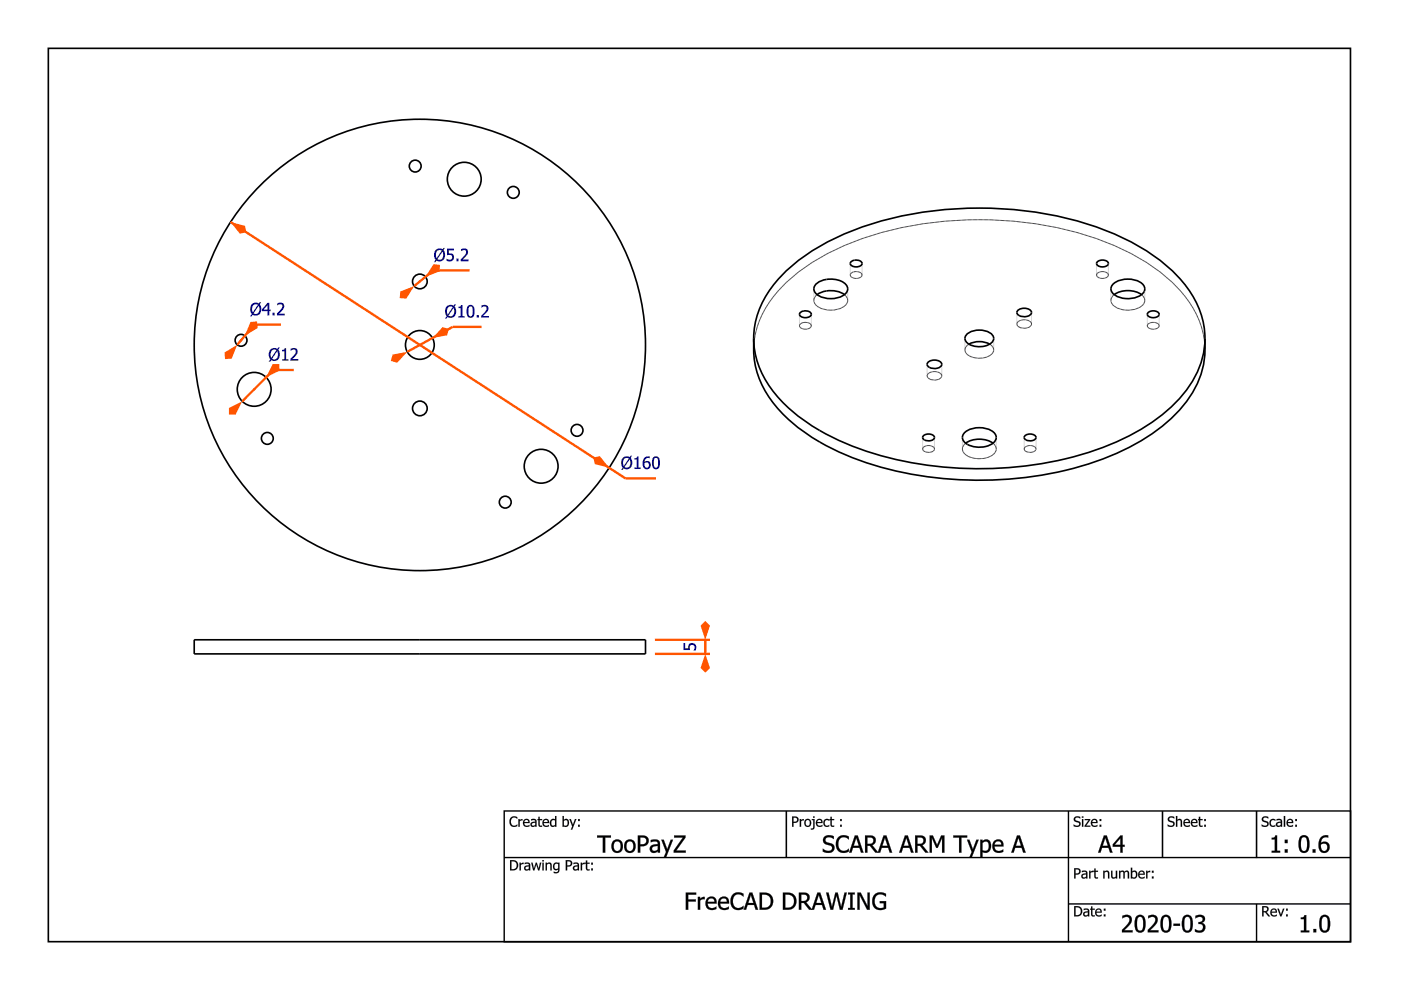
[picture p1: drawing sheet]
<svg xmlns="http://www.w3.org/2000/svg" width="297mm" height="210mm" viewBox="0 0 297 210" stroke-linecap="round" stroke-linejoin="round" font-family="sans-serif">
<path d="M106.9 171.9h179.5v27.8h-179.5zM226.5 171.9v27.8M106.9 181.8h179.5M226.5 191.7h59.9M266.4 191.7v8" fill="none" stroke="#000" stroke-width=".3"/>
<path d="M166.7 171.9v10M246.5 172v9.9M266.4 171.9v10" fill="none" stroke="#000" stroke-width=".33"/>
<g fill="#000">
<path d="M108.3 173.4l.3-.2 .6-.1 .5 .2v.3a.81 .81 0 0 0-1.1-.1 .81 .81 0 0 0-.2 1.1 .76 .76 0 0 0 1.3 .2v.3a1.11 1.11 0 0 1-1.5-.1 1.11 1.11 0 0 1 0-1.5zM109.9 173.7h.3v.2l.6-.2v.3l-.6 .1v1.2h-.3zM111.1 173.8a.7 .7 0 0 1 .9-.1 .7 .7 0 0 1 .3 .8h-1.1a.64 .64 0 0 0 .4 .5 .64 .64 0 0 0 .7-.1v.3a.9 .9 0 0 1-1.2-.2 .9 .9 0 0 1 0-1.2zM111.3 174l-.1 .3h.8l-.2-.4zM112.8 174.6a.36 .36 0 0 0 .2 .5 .36 .36 0 0 0 .5-.2v-.5zM112.6 173.7l.2-.1a.64 .64 0 0 1 1 .6v1.1h-.3v-.2a.56 .56 0 0 1-1-.1 .56 .56 0 0 1 .6-.7l.4-.1-.1-.2h-.8zM114.1 173.2h.3v.5h.5v.2h-.5l.1 1.1h.4a.38 .38 0 0 1-.3 .3 .38 .38 0 0 1-.4-.3l-.1-1.1h-.1v-.2h.1zM115.2 173.8a.7 .7 0 0 1 .9-.1 .7 .7 0 0 1 .3 .8h-1.1a.64 .64 0 0 0 .4 .5 .64 .64 0 0 0 .7-.1v.3a.9 .9 0 0 1-1.2-.2 .9 .9 0 0 1 0-1.2zM115.4 174l-.1 .3h.8l-.2-.4zM116.8 173.8a.68 .68 0 0 1 .9-.1v-.7h.3v2.3h-.3v-.2a.69 .69 0 0 1-.9 .1 .69 .69 0 0 1-.2-.9zM117 174a.56 .56 0 0 0-.1 .8 .56 .56 0 0 0 .7 .2l.1-1-.4-.1zM119.5 174.1v.9a.59 .59 0 0 0 .9-.4 .59 .59 0 0 0-.5-.7zM119.3 173h.2v.8a.64 .64 0 0 1 .8-.1 .64 .64 0 0 1 .3 .7 .72 .72 0 0 1-.2 .8 .72 .72 0 0 1-.9 0l-.2 .1zM120.7 173.7h.3l.5 1.2 .4-1.2h.3l-.9 2.2h-.3l.3-.7zM122.6 173.7h.3v.4h-.3zM122.6 174.9h.3v.4h-.3z"/>
<path d="M108.3 173.4a1.15 1.15 0 0 1 1.4-.1v.3l-.7-.3-.5 .3a.85 .85 0 0 0-.1 1 .85 .85 0 0 0 .9 .4l.4-.2v.4l-.3 .1a1.1 1.1 0 0 1-1.3-.4 1.1 1.1 0 0 1 .1-1.4zM108.3 173.4a1.1 1.1 0 0 0-.2 1.5 1.1 1.1 0 0 0 1.5 .3l.1-.4-.3 .2a.73 .73 0 0 1-.9-.1 .86 .86 0 0 1-.1-1.1 .86 .86 0 0 1 1-.4l.3 .2v-.3l-.3-.2h-.6zM109.9 173.6h.3v.3l.6-.2v.3l-.6 .1v1.2h-.3zM109.9 173.7v1.6h.3v-1.2l.6-.1v-.3l-.6 .2v-.2zM111.1 173.8a.7 .7 0 0 1 .9-.1 .7 .7 0 0 1 .3 .8h-1.1a.66 .66 0 0 0 1.1 .4v.3a.91 .91 0 0 1-1.2-.2 .91 .91 0 0 1 0-1.2zM111.1 173.9a.85 .85 0 0 0-.1 1 .85 .85 0 0 0 1 .4l.3-.1v-.3l-.3 .1a.56 .56 0 0 1-.6 0 .56 .56 0 0 1-.2-.5h1.1a.68 .68 0 0 0-.3-.8 .68 .68 0 0 0-.9 .2zM111.3 174l-.1 .3h.8l-.2-.4zM111.3 174l.5-.1 .2 .4h-.9zM112.8 174.6a.35 .35 0 0 0 .2 .5 .35 .35 0 0 0 .5-.2v-.5zM112.8 174.6l.7-.2v.5a.38 .38 0 0 1-.5 .2 .38 .38 0 0 1-.2-.5zM112.6 173.7l.2-.1a.66 .66 0 0 1 1 .6v1.1h-.3v-.2l-.2 .2a.53 .53 0 0 1-.8-.2 .53 .53 0 0 1 .3-.8l.7-.1a.5 .5 0 0 0-.4-.4 .5 .5 0 0 0-.5 .2zM112.6 173.7v.3l.7-.1 .2 .3a.68 .68 0 0 0-.8 .1 .68 .68 0 0 0-.1 .8v.1a.68 .68 0 0 0 .9-.1v.2h.3l-.2-1.5-.4-.2zM114.1 173.2h.3v.5l.5-.1v.3h-.5v.8a.33 .33 0 0 0 .2 .3 .33 .33 0 0 0 .3 0v.3a.56 .56 0 0 1-.8-.5v-.9h-.2v-.3l.2 .1zM114.1 173.2l.1 .5h-.2v.2h.2v.9a.53 .53 0 0 0 .7 .5v-.3l-.3 .1-.2-.2v-1h.5v-.2h-.5v-.5zM115.2 173.8a.7 .7 0 0 1 .9-.1 .7 .7 0 0 1 .3 .8h-1.1a.66 .66 0 0 0 1.1 .4v.3a.91 .91 0 0 1-1.2-.2 .91 .91 0 0 1 0-1.2zM115.2 173.9a.85 .85 0 0 0-.1 1 .85 .85 0 0 0 1 .4l.3-.1v-.3l-.2 .1a.56 .56 0 0 1-.7 0 .56 .56 0 0 1-.2-.5h1.1a.68 .68 0 0 0-.3-.8 .68 .68 0 0 0-.9 .2zM115.4 174l-.1 .3h.8l-.2-.4zM115.4 174l.5-.1 .3 .4h-.9zM116.8 173.8a.67 .67 0 0 1 .9-.1v-.7h.3v2.3h-.3v-.2l-.6 .2-.4-.2a1.19 1.19 0 0 1 .1-1.3zM116.8 173.9a.81 .81 0 0 0-.2 .9 .81 .81 0 0 0 .8 .5l.3-.2v.2h.3v-2.3h-.3v.7a.67 .67 0 0 0-.9 .2zM117 174a.55 .55 0 0 0-.1 .7 .55 .55 0 0 0 .7 .3l.1-1-.4-.1zM117 174l.3-.2 .4 .1v1a.51 .51 0 0 1-.7 .1 .51 .51 0 0 1-.1-.7zM119.5 174.1l.1 .9a.57 .57 0 0 0 .8-.4 .57 .57 0 0 0-.5-.7zM119.5 174.1a.51 .51 0 0 1 .7-.1 .51 .51 0 0 1 .2 .7 .52 .52 0 0 1-.9 .3zM119.3 173h.3l-.1 .8a.65 .65 0 0 1 .9-.1 .65 .65 0 0 1 .3 .7 .72 .72 0 0 1-.3 .8 .72 .72 0 0 1-.9 0l-.2 .1zM119.3 173v2.3l.2-.1a.75 .75 0 0 0 1-.1 .75 .75 0 0 0 .1-.9 .6 .6 0 0 0-.4-.5 .6 .6 0 0 0-.7 .2v-.9zM120.7 173.6h.3l.5 1.3 .4-1.3h.3l-.9 2.3h-.3l.3-.7zM120.7 173.7l.6 1.5-.3 .7h.3l.9-2.2h-.3l-.4 1.2-.5-1.2zM122.6 173.6h.3v.5h-.3zM122.6 173.7v.4h.3v-.4zM122.6 174.9h.3v.4h-.3zM122.6 174.9v.4h.3v-.4z"/>
<path d="M167.9 173.1h.6a.73 .73 0 0 1 .8 .9 .73 .73 0 0 1-1.1 .5v.8h-.3zM168.2 173.4v.8a.51 .51 0 0 0 .8-.4 .51 .51 0 0 0-.8-.4zM169.6 173.7h.2v.2l.6-.2v.3l-.6 .1v1.2h-.2zM170.7 173.8a.79 .79 0 0 1 1.1 .1 .79 .79 0 0 1 0 1.1 .79 .79 0 0 1-1.1 .1l-.2-.6zM170.9 174a.58 .58 0 0 0-.1 .8 .58 .58 0 0 0 .8 .1 .58 .58 0 0 0 .1-.7 .58 .58 0 0 0-.8-.2zM172.1 173.7h.6v1.6a.59 .59 0 0 1-.8 .6v-.3h.4l.1-.2v-1.5h-.3zM172.4 173.1h.3v.3h-.3zM173.2 173.8a.7 .7 0 0 1 .9-.1 .7 .7 0 0 1 .3 .8h-1.1a.64 .64 0 0 0 .4 .5 .64 .64 0 0 0 .7-.1v.3a.9 .9 0 0 1-1.2-.2 .9 .9 0 0 1 0-1.2zM173.4 174l-.1 .3h.8l-.2-.4zM174.8 173.8a.87 .87 0 0 1 1-.1v.4a.59 .59 0 0 0-.8 0 .59 .59 0 0 0 0 .8 .59 .59 0 0 0 .8 0v.3a.85 .85 0 0 1-1.1-.2 .85 .85 0 0 1 .1-1.2zM176.1 173.2h.2v.5h.6v.2h-.6l.1 1.1h.5a.38 .38 0 0 1-.4 .3 .38 .38 0 0 1-.4-.3v-1.1h-.2v-.2h.2zM178.1 173.7h.4v.4h-.4zM178.1 174.9h.4v.4h-.4z"/>
<path d="M167.9 173.1l1.2 .2a.65 .65 0 0 1 0 1l-.4 .2h-.5v.8h-.3zM167.9 173.1v2.2h.3v-.8l.9-.3a.66 .66 0 0 0 .1-.8 .66 .66 0 0 0-.7-.3zM168.2 173.4v.8l.7-.1 .1-.3-.1-.4zM168.2 173.3a.53 .53 0 0 1 .8 .5 .53 .53 0 0 1-.8 .4zM169.6 173.6h.3l-.1 .3 .6-.2v.3l-.6 .1 .1 1.2h-.3zM169.6 173.7v1.6h.2v-1.2l.6-.1v-.3l-.6 .2v-.2zM170.7 173.8a.8 .8 0 0 1 1.1 .1 .8 .8 0 0 1 0 1.1 .8 .8 0 0 1-1.1 .1l-.2-.6zM170.7 173.8a.8 .8 0 0 0 0 1.3 .8 .8 0 0 0 1.2-.2 .79 .79 0 0 0-.1-1 .79 .79 0 0 0-1.1-.1zM170.9 174a.56 .56 0 0 0-.1 .8 .56 .56 0 0 0 .8 .1 .56 .56 0 0 0 .1-.7 .56 .56 0 0 0-.8-.2zM170.9 174a.6 .6 0 0 1 .9 .2 .6 .6 0 0 1-.3 .9 .63 .63 0 0 1-.7-.4 .63 .63 0 0 1 .1-.7zM172.1 173.6h.6v1.7a.61 .61 0 0 1-.8 .6v-.3a.37 .37 0 0 0 .5-.4v-1.3h-.3zM172.1 173.7v.2h.3v1.4l-.1 .3h-.4l.1 .3a.52 .52 0 0 0 .7-.6v-1.6zM172.4 173.1h.3v.3h-.3zM172.4 173.1v.3h.3v-.3zM173.2 173.8a.7 .7 0 0 1 .9-.1 .7 .7 0 0 1 .3 .8h-1.1a.66 .66 0 0 0 1.1 .4v.3a.91 .91 0 0 1-1.2-.2 .91 .91 0 0 1 0-1.2zM173.2 173.9a.85 .85 0 0 0-.1 1 .85 .85 0 0 0 1 .4l.3-.1v-.3l-.3 .1a.56 .56 0 0 1-.6 0 .56 .56 0 0 1-.2-.5h1.1a.68 .68 0 0 0-.3-.8 .68 .68 0 0 0-.9 .2zM173.4 174l-.1 .3h.8l-.2-.4zM173.4 174l.5-.1 .2 .4h-.9zM174.8 173.8a.88 .88 0 0 1 1-.1v.4a.58 .58 0 0 0-.8 0 .58 .58 0 0 0 0 .8 .58 .58 0 0 0 .8 0v.3l-.2 .1a.85 .85 0 0 1-1-.4 .85 .85 0 0 1 .2-1.1zM174.8 173.9a.84 .84 0 0 0-.1 1.1 .84 .84 0 0 0 1.1 .2v-.3a.6 .6 0 0 1-1-.3 .6 .6 0 0 1 .7-.7l.3 .2v-.3a.85 .85 0 0 0-1 .1zM176.1 173.2h.3l-.1 .5 .6-.1v.3h-.6l.1 .8a.33 .33 0 0 0 .1 .3 .33 .33 0 0 0 .4 0v.3a.56 .56 0 0 1-.8-.5v-.9h-.2v-.3l.2 .1zM176.1 173.2v.5h-.2v.2h.2v.9a.53 .53 0 0 0 .7 .5l.1-.3-.4 .1-.2-.2v-1h.6v-.2h-.6v-.5zM178.1 173.6h.4v.5h-.4zM178.1 173.7v.4h.4v-.4zM178.1 174.9h.4v.4h-.4zM178.1 174.9v.4h.4v-.4z"/>
<path d="M227.9 173.3l.8-.2 .3 .1v.4a.59 .59 0 0 0-.6-.3 .59 .59 0 0 0-.4 .5l.2 .2a.72 .72 0 0 1 .9 .9 .72 .72 0 0 1-1.2 .4l-.3-.1v-.4a.64 .64 0 0 0 .7 .3 .64 .64 0 0 0 .5-.5l-.8-.3a.58 .58 0 0 1-.1-1zM229.4 173.7h.3v1.6h-.3zM229.4 173.1h.3v.3h-.3zM230 173.7h1.1l-.8 1.4h.9v.2h-1.2l.8-1.4h-.8zM231.5 173.8a.7 .7 0 0 1 .9-.1 .7 .7 0 0 1 .3 .8h-1.1a.64 .64 0 0 0 .4 .5 .64 .64 0 0 0 .7-.1v.3a.9 .9 0 0 1-1.2-.2 .9 .9 0 0 1 0-1.2zM231.7 174l-.1 .3h.8l-.2-.4zM233.1 173.7h.4v.4h-.4zM233.1 174.9h.4v.4h-.4z"/>
<path d="M227.8 173.2l.4-.1a.55 .55 0 0 1 .6 0 .55 .55 0 0 1 .2 .5 .56 .56 0 0 0-.6-.3 .56 .56 0 0 0-.4 .5l.2 .2a.71 .71 0 0 1 .9 .7 .71 .71 0 0 1-1 .6l-.5-.1 .1-.4a.7 .7 0 0 0 1.1-.1l-.1-.3-.7-.1a.59 .59 0 0 1-.2-1.1zM227.9 173.3a.61 .61 0 0 0-.1 .8l.7 .3a.35 .35 0 0 1 .3 .3 .35 .35 0 0 1-.3 .4h-.3l-.6-.3v.3a1.23 1.23 0 0 0 1.3 0 .61 .61 0 0 0-.2-1h-.1a.46 .46 0 0 1-.6-.5 .46 .46 0 0 1 .7-.2l.3 .2v-.4l-.3-.1zM229.4 173.6h.3v1.7h-.3zM229.4 173.7v1.6h.3v-1.6zM229.4 173.1h.3v.3h-.3zM229.4 173.1v.3h.3v-.3zM230 173.6h1.2v.3l-.9 1.2 .9-.1v.3h-1.3v-.2l.9-1.2h-.8zM230 173.7v.2h.8l-.8 1.2v.2h1.2v-.2h-.9l.8-1.4zM231.5 173.8a.7 .7 0 0 1 .9-.1 .7 .7 0 0 1 .3 .8h-1.1a.66 .66 0 0 0 1.1 .4v.3a.91 .91 0 0 1-1.2-.2 .91 .91 0 0 1 0-1.2zM231.5 173.9a.85 .85 0 0 0-.1 1 .85 .85 0 0 0 1 .4l.3-.1v-.3l-.3 .1a.56 .56 0 0 1-.6 0 .56 .56 0 0 1-.2-.5h1.1a.68 .68 0 0 0-.3-.8 .68 .68 0 0 0-.9 .2zM231.7 174l-.1 .3h.8l-.2-.4zM231.7 174l.5-.1 .2 .4h-.9zM233.1 173.6h.4v.5h-.4zM233.1 173.7v.4h.4v-.4zM233.1 174.9h.4v.4h-.4zM233.1 174.9v.4h.4v-.4z"/>
<path d="M247.8 173.3l.9-.2 .3 .1v.4a.59 .59 0 0 0-.6-.3 .59 .59 0 0 0-.5 .5l.3 .2a.72 .72 0 0 1 .8 .9 .72 .72 0 0 1-1.1 .4l-.3-.1v-.4a.64 .64 0 0 0 .6 .3 .64 .64 0 0 0 .5-.5l-.7-.3a.58 .58 0 0 1-.2-1zM249.3 173h.3v.8a.56 .56 0 0 1 .7-.2 .56 .56 0 0 1 .3 .6v1.1h-.3v-1a.38 .38 0 0 0-.3-.5 .38 .38 0 0 0-.4 .3v1.2h-.3zM251.1 173.8a.7 .7 0 0 1 .9-.1 .7 .7 0 0 1 .3 .8h-1.1a.64 .64 0 0 0 .4 .5 .64 .64 0 0 0 .7-.1v.3a.9 .9 0 0 1-1.2-.2 .9 .9 0 0 1 0-1.2zM251.3 174l-.1 .3h.8l-.2-.4zM252.7 173.8a.7 .7 0 0 1 .9-.1 .7 .7 0 0 1 .3 .8h-1.1a.64 .64 0 0 0 .4 .5 .64 .64 0 0 0 .7-.1v.3a.9 .9 0 0 1-1.2-.2 .9 .9 0 0 1 0-1.2zM252.9 174l-.1 .3h.8l-.2-.4zM254.2 173.2h.3v.5h.5v.2h-.5v1.1h.5a.38 .38 0 0 1-.4 .3 .38 .38 0 0 1-.4-.3v-1.1h-.2v-.2h.2zM255.3 173.7h.4v.4h-.4zM255.3 174.9h.4v.4h-.4z"/>
<path d="M247.8 173.2l.3-.1a.55 .55 0 0 1 .6 0 .55 .55 0 0 1 .3 .5h-.1a.56 .56 0 0 0-.5-.3 .56 .56 0 0 0-.5 .5l.3 .2a.71 .71 0 0 1 .9 .7 .71 .71 0 0 1-1 .6l-.5-.1v-.4a.7 .7 0 0 0 1.1-.1l-.1-.3-.6-.1a.59 .59 0 0 1-.2-1.1zM247.8 173.3a.61 .61 0 0 0-.1 .8l.8 .3a.35 .35 0 0 1 .3 .3 .35 .35 0 0 1-.3 .4h-.4l-.5-.3v.3a1.23 1.23 0 0 0 1.3 0 .61 .61 0 0 0-.3-1h-.1a.46 .46 0 0 1-.6-.5 .46 .46 0 0 1 .8-.2l.3 .2v-.4l-.3-.1zM249.3 173h.3v.8a.56 .56 0 0 1 .7-.2 .56 .56 0 0 1 .3 .6v1.1h-.3v-1.3l-.3-.1-.4 .2v1.2h-.3zM249.3 173v2.3h.3v-1.2a.41 .41 0 0 1 .5-.3 .41 .41 0 0 1 .3 .6l-.1 .9h.3v-1.1a.55 .55 0 0 0-.4-.5 .55 .55 0 0 0-.6 .2v-.9zM251.1 173.8a.7 .7 0 0 1 .9-.1 .7 .7 0 0 1 .3 .8h-1.1a.66 .66 0 0 0 1.1 .4v.3a.91 .91 0 0 1-1.2-.2 .91 .91 0 0 1 0-1.2zM251.1 173.9a.85 .85 0 0 0-.1 1 .85 .85 0 0 0 1 .4l.3-.1v-.3l-.3 .1a.56 .56 0 0 1-.6 0 .56 .56 0 0 1-.2-.5h1.1a.68 .68 0 0 0-.3-.8 .68 .68 0 0 0-.9 .2zM251.3 174l-.1 .3h.8l-.2-.4zM251.3 174l.5-.1 .2 .4h-.8zM252.7 173.8a.7 .7 0 0 1 .9-.1 .7 .7 0 0 1 .3 .8h-1.1a.66 .66 0 0 0 1.1 .4v.3a.91 .91 0 0 1-1.2-.2 .91 .91 0 0 1 0-1.2zM252.7 173.9a.85 .85 0 0 0-.1 1 .85 .85 0 0 0 1 .4l.3-.1v-.3l-.3 .1a.56 .56 0 0 1-.6 0 .56 .56 0 0 1-.2-.5h1.1a.68 .68 0 0 0-.4-.8 .68 .68 0 0 0-.8 .2zM252.9 174l-.1 .3h.8l-.2-.4zM252.9 174l.5-.1 .2 .4h-.9zM254.2 173.2h.3v.5l.5-.1v.3h-.5v.8a.33 .33 0 0 0 .1 .3 .33 .33 0 0 0 .4 0v.3a.56 .56 0 0 1-.8-.5v-.9h-.2v-.3l.2 .1zM254.2 173.2v.5h-.2v.2h.2v.9a.53 .53 0 0 0 .8 .5v-.3l-.4 .1-.1-.2v-1h.5v-.2h-.5v-.5zM255.3 173.6h.4v.5h-.4zM255.3 173.7v.4h.4v-.4zM255.3 174.9h.4v.4h-.4zM255.3 174.9v.4h.4v-.4z"/>
<path d="M267.7 173.3l.9-.2 .3 .1v.4a.59 .59 0 0 0-.6-.3 .59 .59 0 0 0-.5 .5l.3 .2a.72 .72 0 0 1 .9 .9 .72 .72 0 0 1-1.2 .4l-.3-.1v-.4a.64 .64 0 0 0 .7 .3 .64 .64 0 0 0 .5-.5l-.8-.3a.58 .58 0 0 1-.2-1zM269.4 173.8a.87 .87 0 0 1 1-.1v.4a.59 .59 0 0 0-.8 0 .59 .59 0 0 0 0 .8 .59 .59 0 0 0 .8 0v.3a.85 .85 0 0 1-1.2-.2 .85 .85 0 0 1 .2-1.2zM270.9 174.6a.36 .36 0 0 0 .2 .5 .36 .36 0 0 0 .4-.2v-.5zM270.7 173.7l.2-.1a.64 .64 0 0 1 .9 .6v1.1h-.3v-.2a.56 .56 0 0 1-.9-.1 .56 .56 0 0 1 .5-.7l.4-.1v-.2h-.8zM272.2 173h.3v2.3h-.3zM273 173.8a.7 .7 0 0 1 .8-.1 .7 .7 0 0 1 .4 .8h-1.2a.64 .64 0 0 0 .5 .5 .64 .64 0 0 0 .6-.1v.3a.9 .9 0 0 1-1.1-.2 .9 .9 0 0 1 0-1.2zM273.2 174l-.2 .3h.9l-.2-.4zM274.6 173.7h.4v.4h-.4zM274.6 174.9h.4v.4h-.4z"/>
<path d="M267.7 173.2l.3-.1a.55 .55 0 0 1 .6 0 .55 .55 0 0 1 .3 .5 .56 .56 0 0 0-.6-.3 .56 .56 0 0 0-.4 .5l.2 .2a.71 .71 0 0 1 .9 .7 .71 .71 0 0 1-1 .6l-.5-.1v-.4a.7 .7 0 0 0 1.2-.1l-.2-.3-.6-.1a.59 .59 0 0 1-.2-1.1zM267.7 173.3a.61 .61 0 0 0 0 .8l.7 .3a.35 .35 0 0 1 .3 .3 .35 .35 0 0 1-.3 .4h-.4l-.5-.3v.3a1.23 1.23 0 0 0 1.3 0 .61 .61 0 0 0-.3-1h-.1a.46 .46 0 0 1-.6-.5 .46 .46 0 0 1 .8-.2l.3 .2v-.4l-.3-.1zM269.4 173.8a.88 .88 0 0 1 1-.1v.4a.58 .58 0 0 0-.8 0 .58 .58 0 0 0 0 .8 .58 .58 0 0 0 .8 0v.3l-.2 .1a.85 .85 0 0 1-1-.4 .85 .85 0 0 1 .2-1.1zM269.4 173.9a.84 .84 0 0 0-.1 1.1 .84 .84 0 0 0 1.1 .2v-.3a.6 .6 0 0 1-1-.3 .6 .6 0 0 1 .7-.7l.3 .2v-.3a.85 .85 0 0 0-1 .1zM270.9 174.6a.35 .35 0 0 0 .2 .5 .35 .35 0 0 0 .4-.2v-.5zM270.9 174.6l.7-.2v.5a.38 .38 0 0 1-.5 .2 .38 .38 0 0 1-.2-.5zM270.6 173.7l.3-.1a.66 .66 0 0 1 .9 .6v1.1h-.3v-.2l-.1 .2a.53 .53 0 0 1-.8-.2 .53 .53 0 0 1 .2-.8l.7-.1a.5 .5 0 0 0-.3-.4 .5 .5 0 0 0-.5 .2zM270.7 173.7v.3l.7-.1 .2 .3a.68 .68 0 0 0-.8 .1 .68 .68 0 0 0-.2 .8l.1 .1a.68 .68 0 0 0 .9-.1l-.1 .2h.3l-.1-1.5-.4-.2zM272.2 173h.3v2.3h-.3zM272.2 173v2.3h.3v-2.3zM273 173.8a.7 .7 0 0 1 .9-.1 .7 .7 0 0 1 .3 .8h-1.2a.66 .66 0 0 0 1.1 .4l.1 .3a.91 .91 0 0 1-1.2-.2 .91 .91 0 0 1 0-1.2zM273 173.9a.85 .85 0 0 0-.1 1 .85 .85 0 0 0 1 .4l.2-.1v-.3l-.2 .1a.56 .56 0 0 1-.6 0 .56 .56 0 0 1-.3-.5h1.2a.68 .68 0 0 0-.4-.8 .68 .68 0 0 0-.8 .2zM273.2 174l-.2 .3h.9l-.2-.4zM273.2 174l.5-.1 .2 .4h-.9zM274.6 173.6h.4v.5h-.4zM274.6 173.7v.4h.4v-.4zM274.6 174.9h.4v.4h-.4zM274.6 174.9v.4h.4v-.4z"/>
<path d="M108.1 182.4a1.53 1.53 0 0 1 1.6 .4 1.11 1.11 0 0 1 0 1.2 1.11 1.11 0 0 1-1.1 .5h-.5zM108.4 182.6v1.7a.88 .88 0 0 0 1.2-.8 .88 .88 0 0 0-1.2-.9zM110.2 182.9h.2v.3l.6-.3v.3l-.6 .2v1.1h-.2zM111.5 183.9a.36 .36 0 0 0 .2 .5 .36 .36 0 0 0 .4-.3v-.4zM111.2 182.9h.3a.64 .64 0 0 1 .9 .5v1.1h-.3v-.1a.56 .56 0 0 1-.9-.1 .56 .56 0 0 1 .5-.8h.4v-.3h-.9zM112.6 182.9h.3l.3 1.3 .4-1.3h.2l.4 1.3 .3-1.3h.3l-.5 1.6h-.2l-.4-1.2-.4 1.2h-.3zM115 182.9h.3v1.6h-.3zM115 182.4h.3v.2h-.3zM115.7 182.9h.3v.2a.56 .56 0 0 1 .6-.2 .56 .56 0 0 1 .4 .6v1h-.3v-1a.38 .38 0 0 0-.3-.4 .38 .38 0 0 0-.4 .2v1.2h-.3zM117.7 183.3a.54 .54 0 0 0-.1 .8 .54 .54 0 0 0 .7 0v-.9l-.3-.1zM117.5 183.1a.68 .68 0 0 1 .8-.1l.3-.1v1.5a.81 .81 0 0 1-1.2 .7v-.3a.58 .58 0 0 0 .6 .1 .58 .58 0 0 0 .3-.6 .71 .71 0 0 1-.9 0 .71 .71 0 0 1-.1-.9zM120 182.4h.5a.73 .73 0 0 1 .8 .8 .73 .73 0 0 1-1.1 .5v.8h-.2zM120.2 182.6v.9a.51 .51 0 0 0 .8-.4 .51 .51 0 0 0-.8-.5zM121.8 183.9a.36 .36 0 0 0 .2 .5 .36 .36 0 0 0 .5-.3v-.4zM121.6 182.9h.2a.64 .64 0 0 1 1 .5v1.1h-.3v-.1a.56 .56 0 0 1-1-.1 .56 .56 0 0 1 .6-.8h.4l-.1-.3h-.8zM123.1 182.9h.3v.3l.6-.3v.3l-.6 .2v1.1h-.3zM124.2 182.4h.3v.5h.5v.2h-.5v1.1l.5 .1a.38 .38 0 0 1-.4 .3 .38 .38 0 0 1-.3-.3l-.1-1.2h-.2v-.2h.2zM125.3 182.9h.4v.4h-.4zM125.3 184.1h.4v.4h-.4z"/>
<path d="M108.1 182.4a1.46 1.46 0 0 1 1.7 .5 1.11 1.11 0 0 1-.1 1.2 1.11 1.11 0 0 1-1.1 .5h-.5zM108.1 182.4v2.1l1.3-.1a1.19 1.19 0 0 0 0-1.9zM108.4 182.6v1.7a.86 .86 0 0 0 1.1-.8 .86 .86 0 0 0-1.1-.9zM108.4 182.6l.8 .1a.94 .94 0 0 1 .1 1.5l-.9 .1zM110.1 182.9h.3v.3l.6-.3v.3l-.6 .2v1.2h-.3zM110.2 182.9v1.6h.2v-1.1l.6-.2v-.3l-.6 .3v-.3zM111.5 183.9a.35 .35 0 0 0 .2 .5 .35 .35 0 0 0 .4-.3v-.4zM111.5 183.8l.7-.1v.4a.38 .38 0 0 1-.5 .2 .38 .38 0 0 1-.2-.5zM111.2 182.9h.3a.66 .66 0 0 1 .9 .5v1.2h-.3v-.2l-.2 .1a.53 .53 0 0 1-.7-.2 .53 .53 0 0 1 .2-.7l.7-.1a.5 .5 0 0 0-.3-.4 .5 .5 0 0 0-.6 .1zM111.2 182.9v.3l.8-.1 .2 .4a.68 .68 0 0 0-.8 .1 .68 .68 0 0 0-.2 .8h.1a.68 .68 0 0 0 .9-.1l-.1 .2h.3l-.1-1.4-.4-.2zM112.6 182.9h.3l.3 1.3 .4-1.3h.2l.4 1.3 .3-1.3h.3l-.4 1.7h-.3l-.4-1.3-.4 1.3h-.3zM112.6 182.9l.4 1.6h.3l.4-1.3 .4 1.3h.2l.5-1.6h-.3l-.3 1.3-.4-1.3h-.2l-.4 1.3-.3-1.3zM115 182.9h.3v1.7h-.3zM115 182.9v1.6h.3v-1.6zM115 182.3h.3v.4h-.3zM115 182.4v.2h.3v-.2zM115.7 182.9h.3v.2a.56 .56 0 0 1 .6-.2 .56 .56 0 0 1 .4 .6v1.1h-.3l-.1-1.4-.2-.1-.4 .2v1.3h-.3zM115.7 182.9v1.6h.3l-.1-1.2a.41 .41 0 0 1 .6-.2 .41 .41 0 0 1 .2 .5v.9h.3v-1a.55 .55 0 0 0-.4-.6 .55 .55 0 0 0-.7 .2l.1-.2zM117.7 183.3a.53 .53 0 0 0-.1 .7 .53 .53 0 0 0 .7 .1v-.9l-.3-.1zM117.6 183.3l.4-.2 .4 .1v.9a.54 .54 0 0 1-.8 0 .54 .54 0 0 1 0-.7zM117.4 183.1a.67 .67 0 0 1 .9-.1l.3-.1v1.5a.86 .86 0 0 1-1.2 .7v-.3l.5 .1 .4-.1v-.5a.69 .69 0 0 1-.9 .1 .69 .69 0 0 1-.2-.9zM117.5 183.1a.76 .76 0 0 0-.2 1 .76 .76 0 0 0 .9 .3l.2-.1a.55 .55 0 0 1-.3 .6 .55 .55 0 0 1-.7-.1v.3a.8 .8 0 0 0 1.2-.7v-1.5l-.3 .1a.67 .67 0 0 0-.8 .1zM119.9 182.4l1.2 .1a.65 .65 0 0 1 0 1l-.4 .2h-.5l.1 .9h-.4zM120 182.4v2.1h.2v-.8l.9-.2a.66 .66 0 0 0 .1-.8 .66 .66 0 0 0-.7-.3zM120.2 182.6v.9l.7-.1 .1-.4-.1-.3zM120.2 182.6a.53 .53 0 0 1 .8 .4 .53 .53 0 0 1-.8 .5zM121.8 183.9a.35 .35 0 0 0 .2 .5 .35 .35 0 0 0 .5-.3v-.4zM121.8 183.8l.7-.1v.4a.38 .38 0 0 1-.5 .2 .38 .38 0 0 1-.2-.5zM121.6 182.9h.2a.66 .66 0 0 1 1 .5v1.2h-.3v-.2l-.2 .1a.53 .53 0 0 1-.8-.2 .53 .53 0 0 1 .3-.7l.7-.1a.5 .5 0 0 0-.4-.4 .5 .5 0 0 0-.5 .1zM121.6 182.9v.3l.7-.1 .2 .4a.68 .68 0 0 0-.8 .1 .68 .68 0 0 0-.1 .8 .68 .68 0 0 0 .9-.1v.2h.3l-.2-1.4-.4-.2zM123.1 182.9h.3v.3l.6-.3v.3l-.6 .2v1.2h-.3zM123.1 182.9v1.6h.3v-1.1l.6-.2v-.3l-.6 .3v-.3zM124.2 182.4h.3v.5h.5v.3l-.5-.1v.8a.33 .33 0 0 0 .1 .4 .33 .33 0 0 0 .4 0v.2a.56 .56 0 0 1-.8-.5v-.9l-.2 .1v-.3h.2zM124.2 182.4v.5h-.2v.2h.2v.9a.53 .53 0 0 0 .8 .5v-.2h-.3l-.2-.1v-1.1h.5v-.2h-.5v-.5zM125.3 182.9h.4v.4h-.4zM125.3 182.9v.4h.4v-.4zM125.3 184.1h.4v.5h-.4zM125.3 184.1v.4h.4v-.4z"/>
<path d="M126.6 177.1h2.9v.5h-1.2v3.2h-.5v-3.2h-1.2zM126.6 177.1v.5h1.2v3.2h.5v-3.2h1.2v-.5zM130 178.3a1.29 1.29 0 0 1 1.6-.1 1.29 1.29 0 0 1 .5 1.5 1.27 1.27 0 0 1-1.6 1.1 1.27 1.27 0 0 1-.9-1.7zM130 178.4a1.43 1.43 0 0 0-.3 1.6 1.43 1.43 0 0 0 1.5 .8 1.47 1.47 0 0 0 .8-1.5 1.47 1.47 0 0 0-1.1-1.3zM130.3 178.6a1.16 1.16 0 0 0 .6 1.8 1.08 1.08 0 0 0 .7-1 1.08 1.08 0 0 0-.7-1zM130.3 178.6a.79 .79 0 0 1 1-.1 .79 .79 0 0 1 .3 .9 .81 .81 0 0 1-.7 1.1 .81 .81 0 0 1-.8-1.1zM132.6 178.3a1.29 1.29 0 0 1 1.7-.1 1.29 1.29 0 0 1 .5 1.5 1.27 1.27 0 0 1-1.6 1.1 1.27 1.27 0 0 1-.9-1.7zM132.7 178.4a1.43 1.43 0 0 0-.3 1.6 1.43 1.43 0 0 0 1.5 .8 1.47 1.47 0 0 0 .8-1.5 1.47 1.47 0 0 0-1.2-1.3zM133 178.6a1.16 1.16 0 0 0 .5 1.8 1.08 1.08 0 0 0 .8-1 1.08 1.08 0 0 0-.8-1zM133 178.6a.79 .79 0 0 1 1-.1 .79 .79 0 0 1 .3 .9 .81 .81 0 0 1-.8 1.1 .81 .81 0 0 1-.7-1.1zM135.2 177.1h1.3l.6 .3a1.06 1.06 0 0 1 .3 1.5 1.54 1.54 0 0 1-1.7 .5l.1 1.4h-.6zM135.2 177.1v3.7h.5v-1.4a1.96 1.96 0 0 0 1.5-.4 1.13 1.13 0 0 0 .2-1.3 1.13 1.13 0 0 0-1.2-.5zM135.7 177.6v1.4l1.1-.2a.78 .78 0 0 0 0-1.1zM135.7 177.5a.93 .93 0 0 1 1.3 .9 1.01 1.01 0 0 1-1.3 .6zM138.4 179.7a.54 .54 0 0 0 .1 .7 .54 .54 0 0 0 .8-.2l.2-.1v-.8l-.8 .2zM138.3 179.6l1.2-.3v.8a.72 .72 0 0 1-.7 .3 .72 .72 0 0 1-.6-.4zM138 178.1l.7-.1a.99 .99 0 0 1 1.3 .9v1.9h-.6l.1-.3-.4 .2a.89 .89 0 0 1-1.3-.3 .89 .89 0 0 1 .5-1.2l1.2-.2-.1-.2a1.14 1.14 0 0 0-1.4-.2zM138 178.1v.5l.6-.2 .7 .1 .2 .5h-.3a1.08 1.08 0 0 0-1.3 1.3l.1 .3a1.14 1.14 0 0 0 1.5-.2v.4h.4v-1.9l-.2-.6-.6-.3zM140.2 178h.5l.8 2.1 .7-2.1h.5l-1.5 3.8h-.5l.5-1.2zM140.2 178.1l1 2.5-.5 1.2h.5l1.5-3.7h-.5l-.7 2-.8-2zM142.9 177.1h2.5v.5l-2 2.7h2v.5h-2.6v-.5l2-2.7h-1.9zM142.9 177.1v.5h1.9l-1.9 2.7v.5h2.5v-.5l-2.1 .1 2-2.8v-.5z"/>
<path d="M126.6 177.1h2.9v.5h-1.2v3.2h-.5v-3.2h-1.2zM130 178.4a1.27 1.27 0 0 1 1.6-.2 1.27 1.27 0 0 1 .4 1.5 1.25 1.25 0 0 1-1.5 1.1 1.25 1.25 0 0 1-.8-1.7zM130.3 178.6a1.18 1.18 0 0 0 .6 1.9 1.1 1.1 0 0 0 .7-1.1 1.1 1.1 0 0 0-.7-1zM132.7 178.4a1.27 1.27 0 0 1 1.6-.2 1.27 1.27 0 0 1 .4 1.5 1.25 1.25 0 0 1-1.5 1.1 1.25 1.25 0 0 1-.8-1.7zM133 178.6a1.18 1.18 0 0 0 .5 1.9 1.1 1.1 0 0 0 .8-1.1 1.1 1.1 0 0 0-.8-1zM135.2 177.1h1a1.16 1.16 0 0 1 1.3 1.2 1.16 1.16 0 0 1-1.4 1.1h-.4v1.4h-.5zM135.7 177.6v1.4a.9 .9 0 0 0 1.3-.9 .97 .97 0 0 0-1.3-.5zM138.4 179.6a.57 .57 0 0 0 .1 .8 .57 .57 0 0 0 .8-.2l.2-.1v-.8zM138 178.1l.7-.1a.97 .97 0 0 1 1.2 .9v1.9h-.4v-.3a.93 .93 0 0 1-1.7-.1 .93 .93 0 0 1 1-1.4h.7a.71 .71 0 0 0-.5-.6 .71 .71 0 0 0-.7 .1l-.3 .1zM140.2 178.1h.5l.8 2 .7-2h.5l-1.5 3.7h-.5l.5-1.2zM142.9 177.1h2.4v.5l-1.9 2.7h2v.5h-2.5v-.5l1.9-2.7h-1.9z"/>
<path d="M145.4 189.3h2.2v.4h-1.7v1h1.6v.4h-1.6v1.8h-.5zM148 190.2h.4v.4l.5-.3 .5-.1v.5h-.4l-.6 .3v1.9h-.4zM149.9 190.5a1.16 1.16 0 0 1 1.5-.3 1.16 1.16 0 0 1 .5 1.4h-1.9a1.07 1.07 0 0 0 .8 .9 1.07 1.07 0 0 0 1.1-.3v.5a1.49 1.49 0 0 1-2-.2 1.49 1.49 0 0 1 0-2zM150.3 190.7l-.3 .5h1.5a.69 .69 0 0 0-.4-.7 .69 .69 0 0 0-.8 .2zM152.6 190.5a1.16 1.16 0 0 1 1.4-.3 1.16 1.16 0 0 1 .6 1.4h-1.9a1.07 1.07 0 0 0 .7 .9 1.07 1.07 0 0 0 1.1-.3v.5a1.49 1.49 0 0 1-2-.2 1.49 1.49 0 0 1 .1-2zM152.9 190.7l-.2 .5h1.4a.69 .69 0 0 0-.4-.7 .69 .69 0 0 0-.8 .2zM155.3 189.7a1.89 1.89 0 0 1 2.3-.2v.6a1.29 1.29 0 0 0-1.6-.4 1.29 1.29 0 0 0-.6 1.6 1.25 1.25 0 0 0 .8 1.2 1.25 1.25 0 0 0 1.4-.4v.5a1.78 1.78 0 0 1-2.1 0 1.78 1.78 0 0 1-.6-2.1zM158.9 189.3h.6l1.2 3.6h-.5l-.3-1h-1.4l-.3 1h-.5zM159.2 189.8l-.6 1.7h1.2zM161.1 189.3h.8a1.82 1.82 0 0 1 2 1.8 1.82 1.82 0 0 1-2 1.8h-.8zM161.5 189.7v2.8a1.46 1.46 0 0 0 1.9-1.4 1.46 1.46 0 0 0-1.9-1.4zM166 189.3h.8a1.82 1.82 0 0 1 2.1 1.8 1.82 1.82 0 0 1-2.1 1.8h-.8zM166.5 189.7v2.8a1.46 1.46 0 0 0 1.9-1.4 1.46 1.46 0 0 0-1.9-1.4zM169.4 189.3h.9a1.06 1.06 0 0 1 1.3 .7 1.06 1.06 0 0 1-.7 1.3l1.3 1.6h-.6l-1.2-1.5h-.5v1.5h-.5zM169.9 189.7v1.3a.88 .88 0 0 0 1.3-.7 .64 .64 0 0 0-.9-.6zM173.3 189.3h.6l1.2 3.6h-.5l-.3-1h-1.4l-.3 1h-.5zM173.6 189.8l-.6 1.7h1.2zM175.2 189.3h.5l.7 3 .7-3h.5l.7 3 .8-3h.4l-.9 3.6h-.5l-.8-3-.7 3h-.5zM179.8 189.3h1.4v.3h-.4v2.9h.4v.4h-1.4v-.4h.5v-2.9h-.5zM181.8 189.3h.7l1.4 2.8v-2.8h.5v3.6h-.6l-1.6-3.1v3.1h-.4zM185.4 189.7a2.09 2.09 0 0 1 2.4-.2v.6a1.42 1.42 0 0 0-1.8-.2 1.42 1.42 0 0 0-.5 1.8 1.29 1.29 0 0 0 1.9 .7v-.9h-.9v-.4h1.4v1.5a1.9 1.9 0 0 1-2.5-.1 1.9 1.9 0 0 1-.3-2.4z"/>
<path d="M145.4 189.2h2.2v.5h-1.7v1h1.6v.5l-1.6-.1v1.8h-.5zM145.4 189.3v3.6h.5v-1.8h1.6v-.4h-1.6v-1h1.7v-.4zM147.9 190.1h.6l-.1 .5 .5-.4h.5v.5h-.4l-.6 .3 .1 1.9h-.6zM148 190.2v2.7h.4v-2l.6-.3 .4 .1v-.5l-.5 .1-.5 .3v-.4zM149.9 190.5a1.17 1.17 0 0 1 1.5-.3 1.17 1.17 0 0 1 .5 1.4h-1.9a1.05 1.05 0 0 0 .8 .9 1.05 1.05 0 0 0 1.1-.3v.5a1.64 1.64 0 0 1-2.3-.6v-.9zM149.9 190.5a1.42 1.42 0 0 0-.2 1.8 1.42 1.42 0 0 0 1.8 .5l.4-.1v-.5l-.4 .2a.93 .93 0 0 1-1 .1 .93 .93 0 0 1-.5-1l1.9 .1a1.14 1.14 0 0 0-.5-1.4 1.14 1.14 0 0 0-1.5 .3zM150.3 190.7l-.3 .5h1.5a.67 .67 0 0 0-.4-.7 .67 .67 0 0 0-.8 .2zM150.3 190.7a.78 .78 0 0 1 1 0l.2 .5h-1.5zM152.6 190.5a1.17 1.17 0 0 1 1.4-.3 1.17 1.17 0 0 1 .6 1.4h-1.9a1.05 1.05 0 0 0 .7 .9 1.05 1.05 0 0 0 1.1-.3v.5a1.64 1.64 0 0 1-2.2-.6l-.1-.9zM152.6 190.5a1.42 1.42 0 0 0-.2 1.8 1.42 1.42 0 0 0 1.7 .5l.4-.1v-.5l-.4 .2a.93 .93 0 0 1-1 .1 .93 .93 0 0 1-.4-1l1.8 .1a1.14 1.14 0 0 0-.5-1.4 1.14 1.14 0 0 0-1.4 .3zM152.9 190.7l-.2 .5h1.4a.67 .67 0 0 0-.4-.7 .67 .67 0 0 0-.8 .2zM152.9 190.7a.78 .78 0 0 1 1.1 0l.2 .5h-1.5zM155.3 189.7a1.91 1.91 0 0 1 2.4-.2v.6l-.5-.3a1.19 1.19 0 0 0-1.5 .2 1.71 1.71 0 0 0 .6 2.5l.9-.1 .5-.4v.7l-.6 .1a1.69 1.69 0 0 1-1.8-.3 1.69 1.69 0 0 1-.4-1.7zM155.3 189.7a2 2 0 0 0 1 3.2l1.3-.3v-.5l-.3 .2a1.24 1.24 0 0 1-1.6-.1 1.58 1.58 0 0 1 .8-2.6l.5 .1 .6 .4v-.6l-.6-.2a1.72 1.72 0 0 0-1.7 .4zM158.9 189.2h.6l1.3 3.7h-.6l-.3-1h-1.4l-.3 1h-.5zM158.9 189.3l-1.2 3.6h.5l.3-1.1h1.4l.3 1.1h.5l-1.2-3.6zM159.2 189.8l-.6 1.7h1.2zM159.2 189.7l.6 1.8h-1.2zM161 189.2h.9a1.85 1.85 0 0 1 2.1 1.9 1.85 1.85 0 0 1-2.1 1.8h-.9zM161.1 189.3v3.6l1.3-.1 .8-.2a1.99 1.99 0 0 0 0-3.1l-.7-.2zM161.5 189.7v2.7a1.44 1.44 0 0 0 1.9-1.3 1.44 1.44 0 0 0-1.9-1.4zM161.5 189.6l1.4 .3a1.58 1.58 0 0 1 0 2.4l-.4 .1-1 .1zM166 189.2h.8a1.85 1.85 0 0 1 2.1 1.9 1.85 1.85 0 0 1-2.1 1.8h-.8zM166 189.3v3.6l1.3-.1 .8-.2a1.99 1.99 0 0 0 0-3.1l-.7-.2zM166.5 189.7v2.7a1.44 1.44 0 0 0 1.9-1.3 1.44 1.44 0 0 0-1.9-1.4zM166.5 189.6l1.3 .3a1.58 1.58 0 0 1 .1 2.4l-.5 .1-.9 .1zM169.4 189.2l1.3 .1 .5 .2a1 1 0 0 1 .1 1.6l-.4 .2 1.3 1.6h-.6l-1.2-1.5h-.5v1.5h-.5zM169.4 189.3v3.6h.5l-.1-1.5h.6l1.2 1.5h.6l-1.3-1.6a1.04 1.04 0 0 0 .7-1.3 1.04 1.04 0 0 0-1.3-.7zM169.9 189.7v1.3a.86 .86 0 0 0 1.2-.7 .61 .61 0 0 0-.8-.6zM169.8 189.6h.5a.69 .69 0 0 1 .8 .4 .69 .69 0 0 1-.2 .9l-.2 .1-.9 .1zM173.3 189.2h.6l1.3 3.7h-.6l-.3-1h-1.4l-.3 1h-.5zM173.3 189.3l-1.2 3.6h.5l.3-1.1h1.4l.3 1.1h.5l-1.2-3.6zM173.6 189.8l-.6 1.7h1.2zM173.6 189.7l.6 1.8h-1.2zM175.1 189.2h.6l.7 3.1 .7-3.1h.5l.7 3.1 .7-3.1h.6l-1 3.7h-.5l-.8-3-.7 3h-.5zM175.2 189.3l.9 3.6h.5l.8-3 .7 3h.5l.9-3.6h-.4l-.8 3-.7-3h-.5l-.7 3-.7-3zM179.8 189.2h1.4v.5h-.4v2.8h.4v.4h-1.4v-.4h.5v-2.9l-.5 .1zM179.8 189.3v.3h.5v2.9h-.5v.4h1.4v-.4h-.5v-2.9h.5v-.3zM181.8 189.2h.7l1.4 2.9v-2.9h.5v3.7h-.6l-1.6-3.1 .1 3.1h-.5zM181.8 189.3v3.6h.4l.1-3.2 1.5 3.2h.6v-3.6h-.5v2.8l-1.4-2.8zM185.4 189.7a1.65 1.65 0 0 1 1.6-.5l.9 .3-.1 .6a1.42 1.42 0 0 0-1.9-.2 1.42 1.42 0 0 0-.3 2l.2 .2a1.41 1.41 0 0 0 1.6 .3v-.9h-.9v-.5h1.4v1.7l-.6 .1a1.79 1.79 0 0 1-1.9-.3 1.79 1.79 0 0 1-.4-2zM185.4 189.7a2.33 2.33 0 0 0 0 2.8 2.2 2.2 0 0 0 2.4 .1l.1-1.5h-1.4v.4h.9v.9l-.2 .1a1.42 1.42 0 0 1-1.5-.3 1.61 1.61 0 0 1 .9-2.6l.6 .1 .6 .4v-.6l-.6-.2a1.86 1.86 0 0 0-1.8 .4z"/>
<path d="M174.8 177.4a1.98 1.98 0 0 1 2-.1v.6a1.04 1.04 0 0 0-1.8 .2 1.23 1.23 0 0 0 1.2 .7 1.08 1.08 0 0 1 .6 1.4 1.08 1.08 0 0 1-1.4 .6l-.9-.2v-.6a1.25 1.25 0 0 0 1.9 0 .86 .86 0 0 0-1.1-.9 .97 .97 0 0 1-.8-.7 .97 .97 0 0 1 .3-1zM177.7 177.6a1.89 1.89 0 0 1 2.3-.2v.6a1.29 1.29 0 0 0-1.7-.4 1.29 1.29 0 0 0-.6 1.6 1.25 1.25 0 0 0 .9 1.2 1.25 1.25 0 0 0 1.4-.4v.5a1.78 1.78 0 0 1-2.2 0 1.78 1.78 0 0 1-.5-2.1zM181.3 177.1h.5l1.3 3.7h-.5l-.4-1h-1.4l-.3 1h-.5zM181.5 177.6l-.5 1.7h1.1zM183.4 177.1h.9a1.06 1.06 0 0 1 1.4 .8 1.06 1.06 0 0 1-.8 1.3l1.3 1.6h-.6l-1.2-1.5h-.5v1.5h-.5zM183.9 177.6v1.3a.88 .88 0 0 0 1.3-.7 .64 .64 0 0 0-.8-.6zM187.3 177.1h.6l1.2 3.7h-.5l-.3-1h-1.4l-.3 1h-.5zM187.6 177.6l-.5 1.7h1.1zM191.9 177.1h.6l1.2 3.7h-.5l-.4-1h-1.3l-.4 1h-.5zM192.2 177.6l-.6 1.7h1.1zM194 177.1h1a1.06 1.06 0 0 1 1.3 .8 1.06 1.06 0 0 1-.8 1.3l1.3 1.6h-.6l-1.1-1.5h-.6v1.5h-.5zM194.5 177.6v1.3a.88 .88 0 0 0 1.3-.7 .64 .64 0 0 0-.8-.6zM197.1 177.1h.7l.9 2.1 .9-2.1h.6v3.7h-.5v-3.2l-.9 2.2h-.3l-.9-2.2v3.2h-.5zM202.1 177.1h2.9v.5h-1.2v3.2h-.5v-3.2h-1.2zM205 178.1h.5l.8 2 .7-2h.5l-1.5 3.7h-.5l.5-1.2zM207.8 178.1h.5v.2a1.07 1.07 0 0 1 1.3-.2 1.07 1.07 0 0 1 .5 1.2 1.21 1.21 0 0 1-.5 1.3 1.21 1.21 0 0 1-1.3 0v1.2h-.5zM208.3 178.7v1.6a.91 .91 0 0 0 1.1-.1 .91 .91 0 0 0 .2-1.1 .72 .72 0 0 0-.5-.7 .72 .72 0 0 0-.8 .3zM210.7 178.4a1.16 1.16 0 0 1 1.5-.3 1.16 1.16 0 0 1 .5 1.4h-1.8a1.07 1.07 0 0 0 .7 .9 1.07 1.07 0 0 0 1.1-.3v.5a1.49 1.49 0 0 1-2-.2 1.49 1.49 0 0 1 0-2zM211.1 178.6l-.2 .5h1.4a.69 .69 0 0 0-.4-.7 .69 .69 0 0 0-.8 .2zM215.6 177.1h.6l1.3 3.7h-.6l-.3-1h-1.4l-.3 1h-.5zM215.9 177.6l-.5 1.7h1.1z"/>
<path d="M174.8 177.4a1.98 1.98 0 0 1 2-.1l-.1 .6a1.01 1.01 0 0 0-1.7 .2l.1 .3 .4 .2a1.31 1.31 0 0 1 1.4 1.4 1.58 1.58 0 0 1-2.5 .6l.1-.7a1.24 1.24 0 0 0 1.9 .1 .96 .96 0 0 0-1.1-.9 1 1 0 0 1-.8-.7 1 1 0 0 1 .3-1zM174.8 177.4a1.02 1.02 0 0 0-.1 1.4l1.3 .5a.62 .62 0 0 1 .4 .7 .62 .62 0 0 1-.8 .4l-.6-.1-.5-.3v.6l.5 .1a1.74 1.74 0 0 0 1.6-.2 .99 .99 0 0 0-.4-1.7 1.25 1.25 0 0 1-1.2-.7 1.03 1.03 0 0 1 1.8-.2v-.6a2 2 0 0 0-2 .1zM177.7 177.6a1.9 1.9 0 0 1 2.3-.2v.6l-.5-.3a1.18 1.18 0 0 0-1.4 .2 1.71 1.71 0 0 0 .5 2.5l1-.2 .4-.3v.6l-.5 .2a1.69 1.69 0 0 1-1.8-.3 1.69 1.69 0 0 1-.5-1.7zM177.7 177.6a2 2 0 0 0 .9 3.2l1.4-.3v-.5l-.3 .2a1.24 1.24 0 0 1-1.7-.1 1.58 1.58 0 0 1 .9-2.6l.5 .1 .6 .4v-.6l-.7-.2a1.72 1.72 0 0 0-1.6 .4zM181.2 177.1h.7l1.2 3.7h-.6l-.3-1h-1.4l-.3 1h-.5zM181.3 177.1l-1.3 3.7h.5l.3-1.1h1.4l.4 1.1h.5l-1.3-3.7zM181.5 177.6l-.5 1.7h1.1zM181.5 177.6l.6 1.8h-1.2zM183.4 177.1h1.3l.6 .2a1 1 0 0 1 0 1.7l-.4 .2 1.4 1.6h-.7l-1.2-1.5h-.5v1.5h-.5zM183.4 177.1v3.7h.5v-1.5h.6l1.1 1.5h.6l-1.3-1.6a1.04 1.04 0 0 0 .7-1.3 1.04 1.04 0 0 0-1.3-.7zM183.9 177.6v1.3a.86 .86 0 0 0 1.3-.7 .61 .61 0 0 0-.8-.6zM183.9 177.5h.5a.69 .69 0 0 1 .8 .4 .69 .69 0 0 1-.2 .8l-.3 .2-.8 .1zM187.3 177.1h.6l1.3 3.7h-.6l-.3-1h-1.4l-.3 1h-.5zM187.3 177.1l-1.2 3.7h.5l.3-1.1h1.4l.3 1.1h.5l-1.2-3.7zM187.6 177.6l-.5 1.7h1.1zM187.6 177.6l.6 1.8h-1.2zM191.9 177.1h.6l1.2 3.7h-.5l-.4-1h-1.3l-.3 1h-.6zM191.9 177.1l-1.3 3.7h.5l.3-1.1h1.5l.3 1.1h.5l-1.2-3.7zM192.1 177.6l-.5 1.7h1.1zM192.2 177.6l.5 1.8h-1.1zM194 177.1h1.3l.6 .2a1 1 0 0 1 .1 1.7l-.4 .2 1.3 1.6h-.7l-1.1-1.5h-.6v1.5h-.5zM194 177.1v3.7h.5v-1.5h.6l1.1 1.5h.6l-1.3-1.6a1.04 1.04 0 0 0 .8-1.3 1.04 1.04 0 0 0-1.3-.7zM194.5 177.6v1.3a.86 .86 0 0 0 1.3-.7 .61 .61 0 0 0-.8-.6zM194.5 177.5h.5a.69 .69 0 0 1 .8 .4 .69 .69 0 0 1-.2 .8l-.3 .2-.8 .1zM197.1 177.1h.7l.9 2.1 .8-2.1h.7v3.7h-.5v-3.2l-.9 2.2h-.3l-1-2.1 .1 3.1h-.5zM197.1 177.1v3.7h.5l-.1-3.2 1 2.2h.3l.9-2.2v3.2h.5v-3.7h-.6l-.9 2.1-.9-2.1zM202.1 177.1h3v.5h-1.3l.1 3.2h-.6v-3.2h-1.2zM202.1 177.1v.5h1.3l-.1 3.2h.5v-3.2h1.2v-.5zM205 178h.5l.8 2.1 .7-2.1h.5l-1.5 3.8h-.5l.5-1.2zM205 178.1l1.1 2.5-.6 1.2h.5l1.5-3.7h-.5l-.7 2-.8-2zM207.8 178h.5v.3a1.07 1.07 0 0 1 1.3-.2 1.07 1.07 0 0 1 .6 1.2 1.21 1.21 0 0 1-.5 1.3 1.21 1.21 0 0 1-1.4 0v1.2h-.5zM207.8 178.1v3.7h.5v-1.2a1.18 1.18 0 0 0 1.3 0 1.18 1.18 0 0 0 .5-1.3 1.05 1.05 0 0 0-.5-1.2 1.05 1.05 0 0 0-1.3 .3v-.3zM208.3 178.7v1.5a.88 .88 0 0 0 1.1 0 .88 .88 0 0 0 .2-1.1 .69 .69 0 0 0-.5-.7 .69 .69 0 0 0-.8 .3zM208.3 178.7a.79 .79 0 0 1 1-.2 .79 .79 0 0 1 .4 .9 .88 .88 0 0 1-.4 .9 .88 .88 0 0 1-1 0zM210.7 178.4a1.17 1.17 0 0 1 1.5-.3 1.17 1.17 0 0 1 .5 1.4h-1.8a1.05 1.05 0 0 0 .7 .8 1.05 1.05 0 0 0 1.1-.2v.5a1.64 1.64 0 0 1-2.2-.6l-.1-.9zM210.8 178.4a1.42 1.42 0 0 0-.2 1.8 1.42 1.42 0 0 0 1.7 .5l.4-.1v-.5l-.4 .2a.93 .93 0 0 1-1 0 .93 .93 0 0 1-.4-.9l1.8 .1a1.14 1.14 0 0 0-.5-1.4 1.14 1.14 0 0 0-1.4 .3zM211.1 178.6l-.2 .5h1.4a.67 .67 0 0 0-.4-.7 .67 .67 0 0 0-.8 .2zM211.1 178.6a.78 .78 0 0 1 1.1-.1l.1 .6h-1.5zM215.6 177.1h.7l1.2 3.7h-.6l-.3-1h-1.4l-.3 1h-.5zM215.6 177.1l-1.2 3.7h.5l.3-1.1h1.4l.3 1.1h.6l-1.3-3.7zM215.9 177.6l-.5 1.7h1.1zM215.9 177.6l.6 1.8h-1.2z"/>
<path d="M227.7 184.1h.6a.73 .73 0 0 1 .8 .8 .73 .73 0 0 1-1.1 .5v.9h-.3zM228 184.3v.9a.51 .51 0 0 0 .8-.4 .51 .51 0 0 0-.8-.5zM229.6 185.6a.36 .36 0 0 0 .2 .5 .36 .36 0 0 0 .5-.2v-.5zM229.4 184.7l.2-.1a.64 .64 0 0 1 1 .5v1.2h-.3v-.2a.56 .56 0 0 1-1-.1 .56 .56 0 0 1 .6-.8h.4l-.1-.3h-.8zM230.9 184.6h.3v.3l.6-.3v.3l-.6 .2v1.2h-.3zM232 184.2h.3v.4h.5v.3h-.5v1l.5 .1a.38 .38 0 0 1-.4 .3 .38 .38 0 0 1-.4-.3v-1.1h-.2v-.3h.2zM233.9 184.6h.3v.2a.56 .56 0 0 1 .6-.2 .56 .56 0 0 1 .4 .6v1.1h-.3v-1.1a.38 .38 0 0 0-.3-.4 .38 .38 0 0 0-.4 .2v1.3h-.3zM235.6 184.6h.2l.1 1.1a.38 .38 0 0 0 .2 .4 .38 .38 0 0 0 .5-.3v-1.2h.3v1.7h-.3v-.2a.55 .55 0 0 1-.7 .2 .55 .55 0 0 1-.3-.6zM237.3 184.6h.2v.2a.5 .5 0 0 1 .9 .1 .52 .52 0 0 1 .6-.3 .52 .52 0 0 1 .4 .6v1.1h-.3v-1a.34 .34 0 0 0-.2-.5 .34 .34 0 0 0-.4 .4v1.1h-.3v-1.1a.34 .34 0 0 0-.3-.4 .34 .34 0 0 0-.4 .2v1.3h-.2zM240 185v1a.59 .59 0 0 0 .9-.4 .59 .59 0 0 0-.5-.7zM239.8 184h.2v.8a.64 .64 0 0 1 .8-.1 .64 .64 0 0 1 .3 .7 .72 .72 0 0 1-.2 .8 .72 .72 0 0 1-.9 0l-.2 .1zM241.5 184.8a.7 .7 0 0 1 .9-.2 .7 .7 0 0 1 .3 .9h-1.1a.64 .64 0 0 0 .4 .5 .64 .64 0 0 0 .7-.1v.3a.9 .9 0 0 1-1.2-.2 .9 .9 0 0 1 0-1.2zM241.7 184.9l-.1 .4h.8l-.2-.5zM243 184.6h.3v.3l.6-.3v.3l-.6 .2v1.2h-.3zM244.2 184.6h.4v.4h-.4zM244.2 185.8h.4v.5h-.4z"/>
<path d="M227.7 184.1l1.2 .1a.65 .65 0 0 1 0 1l-.4 .2h-.5v.9h-.3zM227.7 184.1v2.2h.3v-.9l.9-.2a.66 .66 0 0 0 .1-.8 .66 .66 0 0 0-.7-.3zM228 184.3v.9l.7-.1 .1-.4-.1-.3zM228 184.3a.53 .53 0 0 1 .8 .5 .53 .53 0 0 1-.8 .4zM229.6 185.6a.35 .35 0 0 0 .2 .5 .35 .35 0 0 0 .5-.3v-.4zM229.6 185.6l.7-.2v.5a.38 .38 0 0 1-.5 .1 .38 .38 0 0 1-.2-.4zM229.4 184.6h.2a.66 .66 0 0 1 1 .5v1.2h-.3v-.2l-.2 .1a.53 .53 0 0 1-.8-.1 .53 .53 0 0 1 .3-.8l.7-.1a.5 .5 0 0 0-.4-.4 .5 .5 0 0 0-.5 .2zM229.4 184.7v.2l.7-.1 .2 .4a.68 .68 0 0 0-.8 .1 .68 .68 0 0 0-.1 .8v.1a.68 .68 0 0 0 .9-.1v.2h.3l-.2-1.5-.4-.2zM230.9 184.6h.3v.3l.6-.3v.3l-.6 .2v1.2h-.3zM230.9 184.6v1.7h.3v-1.2l.6-.2v-.3l-.6 .3v-.3zM232 184.1h.3v.5h.5v.3h-.5v.7a.33 .33 0 0 0 .1 .4 .33 .33 0 0 0 .4 0v.3a.56 .56 0 0 1-.8-.5v-.9h-.2v-.3h.2zM232 184.2v.4h-.2v.3l.2-.1v1a.53 .53 0 0 0 .8 .4v-.2l-.3 .1-.2-.2v-1.1l.5 .1v-.3h-.5v-.4zM233.9 184.6h.3v.2a.56 .56 0 0 1 .7-.2 .56 .56 0 0 1 .3 .6v1.1h-.3v-1.3l-.3-.1-.4 .1v1.3h-.3zM233.9 184.6v1.7h.3v-1.3a.41 .41 0 0 1 .5-.2 .41 .41 0 0 1 .2 .5v1h.3v-1.1a.55 .55 0 0 0-.4-.6 .55 .55 0 0 0-.6 .2v-.2zM235.6 184.6h.3v1.3l.3 .1 .4-.2v-1.2h.3v1.7h-.3v-.2a.57 .57 0 0 1-.7 .2 .57 .57 0 0 1-.3-.6zM235.6 184.6v1.1a.55 .55 0 0 0 .3 .6 .55 .55 0 0 0 .7-.3v.3h.3v-1.7h-.3v1.3a.41 .41 0 0 1-.5 .2 .41 .41 0 0 1-.3-.5v-1zM237.2 184.6h.3v.2a.51 .51 0 0 1 .9 .1 .55 .55 0 0 1 .9-.2l.1 1.6h-.3v-1.3l-.3-.1-.3 .1v1.3h-.3v-1.2a.32 .32 0 0 0-.3-.3 .32 .32 0 0 0-.4 .2v1.3h-.3zM237.3 184.6v1.7h.2v-1.3a.39 .39 0 0 1 .7-.1v1.4h.3l-.1-1.3a.39 .39 0 0 1 .7-.1v1.4h.3v-1.1a.51 .51 0 0 0-.4-.6 .51 .51 0 0 0-.6 .3 .5 .5 0 0 0-.4-.3 .5 .5 0 0 0-.5 .2v-.2zM240 185l.1 .9a.57 .57 0 0 0 .8-.3 .57 .57 0 0 0-.5-.7zM240 185a.51 .51 0 0 1 .7-.1 .51 .51 0 0 1 .2 .7 .52 .52 0 0 1-.9 .4zM239.8 184h.3l-.1 .8a.65 .65 0 0 1 .9-.2 .65 .65 0 0 1 .3 .8 .72 .72 0 0 1-.3 .8 .72 .72 0 0 1-.9 0l-.2 .1zM239.8 184v2.3l.2-.1a.75 .75 0 0 0 1-.1 .75 .75 0 0 0 .1-.9 .6 .6 0 0 0-.4-.6 .6 .6 0 0 0-.7 .2v-.8zM241.5 184.8a.7 .7 0 0 1 .9-.2 .7 .7 0 0 1 .3 .9h-1.1a.66 .66 0 0 0 1.1 .3v.4a.91 .91 0 0 1-1.2-.2 .91 .91 0 0 1 0-1.2zM241.5 184.8a.85 .85 0 0 0-.1 1.1 .85 .85 0 0 0 1 .3h.3v-.3l-.2 .1a.56 .56 0 0 1-.7 0 .56 .56 0 0 1-.2-.5h1.1a.68 .68 0 0 0-.3-.8 .68 .68 0 0 0-.9 .1zM241.7 184.9l-.1 .4h.8l-.2-.4zM241.7 184.9l.5-.1 .3 .5h-.9zM243 184.6h.3v.3l.6-.3v.3l-.6 .2v1.2h-.3zM243 184.6v1.7h.3v-1.2l.6-.2v-.3l-.6 .3v-.3zM244.2 184.6h.4v.5h-.4zM244.2 184.6v.4h.4v-.4zM244.2 185.8h.4v.5h-.4zM244.2 185.8v.5h.4v-.5z"/>
<path d="M227.7 192.1a1.53 1.53 0 0 1 1.6 .4 1.11 1.11 0 0 1 0 1.2 1.11 1.11 0 0 1-1.1 .6h-.5zM228 192.4v1.6a.88 .88 0 0 0 1.2-.8 .88 .88 0 0 0-1.2-.8zM230 193.6a.36 .36 0 0 0 .2 .5 .36 .36 0 0 0 .5-.2v-.5zM229.8 192.7l.2-.1a.64 .64 0 0 1 .9 .6v1.1h-.2v-.2a.56 .56 0 0 1-1-.1 .56 .56 0 0 1 .6-.7l.4-.1-.1-.2h-.8zM231.3 192.2h.3v.5h.5v.2h-.5v1.1h.5a.38 .38 0 0 1-.4 .3 .38 .38 0 0 1-.3-.3l-.1-1.1h-.2v-.2h.2zM232.4 192.9a.7 .7 0 0 1 .9-.2 .7 .7 0 0 1 .3 .8h-1.1a.64 .64 0 0 0 .4 .5 .64 .64 0 0 0 .7-.1v.3a.9 .9 0 0 1-1.2-.2 .9 .9 0 0 1 0-1.1zM232.6 193l-.1 .3h.8l-.2-.4zM234 192.7h.4v.4h-.4zM234 193.9h.4v.4h-.4z"/>
<path d="M227.7 192.1a1.46 1.46 0 0 1 1.7 .6 1.11 1.11 0 0 1-.1 1.1 1.11 1.11 0 0 1-1.1 .5h-.5zM227.7 192.1v2.2l1.3-.2a1.19 1.19 0 0 0 0-1.8zM228 192.4v1.6a.86 .86 0 0 0 1.1-.8 .86 .86 0 0 0-1.1-.8zM228 192.4l.8 .1a.94 .94 0 0 1 .1 1.4l-.9 .2zM230 193.6a.35 .35 0 0 0 .2 .5 .35 .35 0 0 0 .5-.2v-.5zM230 193.6l.7-.2v.5a.38 .38 0 0 1-.5 .2 .38 .38 0 0 1-.2-.5zM229.8 192.7l.2-.1a.66 .66 0 0 1 1 .6v1.1h-.3v-.2l-.2 .2a.53 .53 0 0 1-.8-.2 .53 .53 0 0 1 .2-.8l.8-.1a.5 .5 0 0 0-.4-.4 .5 .5 0 0 0-.5 .2zM229.8 192.7v.3l.7-.1 .2 .3a.68 .68 0 0 0-.8 .1 .68 .68 0 0 0-.2 .8l.1 .1a.68 .68 0 0 0 .9-.1v.2h.2l-.1-1.5-.4-.2zM231.3 192.2h.3v.5l.5-.1v.3h-.5v.8a.33 .33 0 0 0 .1 .3 .33 .33 0 0 0 .4 0v.3a.56 .56 0 0 1-.8-.5v-.9h-.2v-.3l.2 .1zM231.3 192.2v.5h-.2v.2h.2v.9a.53 .53 0 0 0 .8 .5v-.3l-.3 .1-.2-.2v-1h.5v-.2h-.5v-.5zM232.4 192.8a.7 .7 0 0 1 .9-.1 .7 .7 0 0 1 .3 .8h-1.1a.66 .66 0 0 0 1.1 .4v.3a.91 .91 0 0 1-1.2-.2 .91 .91 0 0 1 0-1.2zM232.4 192.9a.85 .85 0 0 0-.1 1 .85 .85 0 0 0 1 .4l.3-.1v-.3l-.3 .1a.56 .56 0 0 1-.6 0 .56 .56 0 0 1-.2-.5h1.1a.68 .68 0 0 0-.3-.8 .68 .68 0 0 0-.9 .2zM232.6 193l-.1 .3h.8l-.2-.4zM232.6 193l.5-.1 .2 .4h-.9zM234 192.6h.4v.5h-.4zM234 192.7v.4h.4v-.4zM234 193.9h.4v.4h-.4zM234 193.9v.4h.4v-.4z"/>
<path d="M234 177.1h.7l1.2 3.7h-.6l-.3-1h-1.4l-.3 1h-.5zM234.1 177.1l-1.3 3.7h.5l.3-1.1h1.4l.4 1.1h.5l-1.3-3.7zM234.3 177.6l-.5 1.7h1.1zM234.3 177.6l.6 1.8h-1.2zM237.6 177.1h.4v2h.5v.5l-.5-.1v1.3h-.5v-1.3l-1.6 .1v-.6zM237.6 177.1l-1.7 1.9v.5h1.7l-.1 1.3h.5v-1.3h.4v-.4l-.4 .1v-2.1zM237.5 177.7l-1.2 1.5 1.2-.1zM237.6 177.7v1.5h-1.3z"/>
<path d="M234.1 177.1h.5l1.3 3.7h-.5l-.4-1h-1.4l-.3 1h-.5zM234.3 177.6l-.5 1.7h1.1zM237.6 177.1h.4v2h.4v.4h-.4v1.3h-.5v-1.3h-1.6v-.5zM237.5 177.7l-1.2 1.4h1.2z"/>
<path d="M238 194.2l.1-.1a1.22 1.22 0 0 1 1.7 .3 1.22 1.22 0 0 1-.4 1.8l-1.1 1h1.8v.5h-2.2v-.5l.6-.6a1.81 1.81 0 0 0 .9-2l-.5-.2-.9 .3zM241 194.2a1.16 1.16 0 0 1 1.4 0 1.16 1.16 0 0 1 .5 1.2 1.86 1.86 0 0 1-.9 2.3 1.19 1.19 0 0 1-1.4-1.4v-1.3zM241.4 194.5a3.1 3.1 0 0 0 0 2.7 .73 .73 0 0 0 .8-.1 .73 .73 0 0 0 .2-.8v-.7a.85 .85 0 0 0-.2-.9 .85 .85 0 0 0-.8-.2zM243.4 194.2l.2-.1a1.22 1.22 0 0 1 1.7 .3 1.22 1.22 0 0 1-.4 1.8l-1.1 1h1.8v.5h-2.2v-.5l.6-.6a1.81 1.81 0 0 0 .9-2l-.6-.2-.9 .3zM246.5 194.2a1.16 1.16 0 0 1 1.3 0 1.16 1.16 0 0 1 .5 1.2 1.86 1.86 0 0 1-.8 2.3 1.19 1.19 0 0 1-1.4-1.4v-1.3zM246.9 194.5a3.1 3.1 0 0 0 0 2.7 .73 .73 0 0 0 .8-.1 .73 .73 0 0 0 .2-.8v-.7a.85 .85 0 0 0-.2-.9 .85 .85 0 0 0-.8-.2zM248.8 195.9h1.4v.4h-1.4zM251 194.2a1.16 1.16 0 0 1 1.4 0 1.16 1.16 0 0 1 .5 1.2 1.86 1.86 0 0 1-.9 2.3 1.19 1.19 0 0 1-1.4-1.4l.1-1.3zM251.4 194.5a3.1 3.1 0 0 0 0 2.7 .73 .73 0 0 0 .8-.1 .73 .73 0 0 0 .2-.8v-.7a.85 .85 0 0 0-.1-.9 .85 .85 0 0 0-.9-.2zM253.5 194.2l.4-.2a.99 .99 0 0 1 1.2 .1 .99 .99 0 0 1 .2 1.3l-.5 .3a1.14 1.14 0 0 1 .6 1.5 1.14 1.14 0 0 1-1.6 .5l-.4-.2v-.5a.93 .93 0 0 0 1.1 .3 .93 .93 0 0 0 .5-1.1l-.3-.2-.6-.1v-.4a.63 .63 0 0 0 .9-.6 .63 .63 0 0 0-1-.4l-.5 .2z"/>
<path d="M237.9 194.2a1.23 1.23 0 0 1 1.6 0 1.23 1.23 0 0 1 .3 1.5l-1.5 1.5h1.8v.5h-2.2v-.6l.6-.5a1.79 1.79 0 0 0 .9-2l-.7-.2-.8 .3zM238 194.2v.5a.83 .83 0 0 1 1.2-.2 .83 .83 0 0 1 0 1.3l-1.3 1.4v.5h2.2v-.5l-1.8 .1a4.4 4.4 0 0 0 1.6-2.3 1.22 1.22 0 0 0-1.9-.8zM241 194.2a1.19 1.19 0 0 1 1.4-.1 1.19 1.19 0 0 1 .5 1.3 1.88 1.88 0 0 1-.9 2.3 1.21 1.21 0 0 1-1.4-1.4v-1.3zM241 194.2a2.95 2.95 0 0 0 .2 3.4 1.15 1.15 0 0 0 1.2-.1 1.15 1.15 0 0 0 .4-1.2 1.87 1.87 0 0 0-.8-2.3h-.5zM241.4 194.5l-.2 .3a3.7 3.7 0 0 0 .2 2.4 .83 .83 0 0 0 .8-.2 .83 .83 0 0 0 .2-.9v-.5a.83 .83 0 0 0-.2-.8 .83 .83 0 0 0-.8-.3zM241.4 194.4h.5l.4 .3 .1 1.2-.1 1.1a.56 .56 0 0 1-.6 .4 .56 .56 0 0 1-.5-.4l-.1-1.8zM243.4 194.2a1.23 1.23 0 0 1 1.6 0 1.23 1.23 0 0 1 .3 1.5l-1.5 1.5h1.8v.5h-2.3v-.6l.6-.5a1.79 1.79 0 0 0 .9-2l-.6-.2-.8 .3zM243.4 194.2l.1 .5a.83 .83 0 0 1 1.2-.2 .83 .83 0 0 1 0 1.3l-1.3 1.4v.5h2.2v-.5l-1.8 .1a4.4 4.4 0 0 0 1.6-2.3 1.22 1.22 0 0 0-1.9-.8zM246.5 194.2a1.19 1.19 0 0 1 1.4-.1 1.19 1.19 0 0 1 .5 1.3 1.88 1.88 0 0 1-.9 2.3 1.21 1.21 0 0 1-1.5-1.4l.1-1.3zM246.5 194.2a2.95 2.95 0 0 0 .2 3.4 1.15 1.15 0 0 0 1.2-.1 1.15 1.15 0 0 0 .4-1.2 1.87 1.87 0 0 0-.8-2.3h-.6zM246.9 194.5l-.2 .3a3.7 3.7 0 0 0 .2 2.4 .83 .83 0 0 0 .8-.2 .83 .83 0 0 0 .1-.9v-.5a.83 .83 0 0 0-.1-.8 .83 .83 0 0 0-.8-.3zM246.9 194.4h.5l.4 .3 .1 1.2-.2 1.1a.56 .56 0 0 1-.5 .4 .56 .56 0 0 1-.5-.4l-.2-1.8zM248.8 195.8h1.4v.5h-1.4zM248.8 195.9v.4h1.4v-.4zM251 194.2a1.19 1.19 0 0 1 1.4-.1 1.19 1.19 0 0 1 .5 1.3 1.88 1.88 0 0 1-.9 2.3 1.21 1.21 0 0 1-1.4-1.4v-1.3zM251 194.2a2.95 2.95 0 0 0 .2 3.4 1.15 1.15 0 0 0 1.3-.1 1.15 1.15 0 0 0 .4-1.2 1.87 1.87 0 0 0-.9-2.3h-.5zM251.4 194.5l-.2 .3a3.7 3.7 0 0 0 .2 2.4 .83 .83 0 0 0 .8-.2 .83 .83 0 0 0 .2-.9v-.5a.83 .83 0 0 0-.2-.8 .83 .83 0 0 0-.8-.3zM251.4 194.4h.5l.4 .3 .1 1.2-.1 1.1a.56 .56 0 0 1-.6 .4 .56 .56 0 0 1-.5-.4l-.1-1.8zM253.4 194.2a1.23 1.23 0 0 1 1.3-.3 1.23 1.23 0 0 1 .8 1.1l-.2 .4-.5 .3a.98 .98 0 0 1 .8 .7 .98 .98 0 0 1-.3 1 1.75 1.75 0 0 1-2 .1v-.5l.4 .1a1.14 1.14 0 0 0 1.2 0h-.1a.71 .71 0 0 0 .2-.9 .71 .71 0 0 0-.9-.3v-.4a.62 .62 0 0 0 .7-.2 .62 .62 0 0 0 0-.8l-.6-.1-.8 .3zM253.5 194.2v.5a.92 .92 0 0 1 1.5 .2 .71 .71 0 0 1-.9 .6v.4a.78 .78 0 0 1 1 .9 .78 .78 0 0 1-1.3 .4l-.4-.2v.5a1.3 1.3 0 0 0 1.5 .1 1.3 1.3 0 0 0 .6-1.4l-.7-.5a.85 .85 0 0 0 .6-.7 .85 .85 0 0 0-.2-.8l-.8-.2z"/>
<path d="M267.6 192.1h.6a.64 .64 0 0 1 .8 .5 .64 .64 0 0 1-.5 .7l.8 1h-.4l-.7-.9h-.3v.9h-.3zM267.9 192.4v.8a.48 .48 0 0 0 .7-.1 .48 .48 0 0 0-.1-.7zM269.5 192.9a.7 .7 0 0 1 .9-.2 .7 .7 0 0 1 .3 .8h-1.1a.64 .64 0 0 0 .4 .5 .64 .64 0 0 0 .7-.1v.3a.9 .9 0 0 1-1.2-.2 .9 .9 0 0 1 0-1.1zM269.7 193l-.1 .3h.9l-.2-.4zM270.8 192.7h.3l.5 1.2 .4-1.2h.3l-.6 1.6h-.3zM272.7 192.7h.3v.4h-.3zM272.7 193.9h.3v.4h-.3z"/>
<path d="M267.6 192.1l1.1 .1a.64 .64 0 0 1 .3 .6 .64 .64 0 0 1-.5 .5l.8 1h-.4l-.7-.9h-.3v.9h-.3zM267.6 192.1v2.2h.3v-.9h.3l.7 .9h.4l-.8-1a.62 .62 0 0 0 .4-.7 .62 .62 0 0 0-.7-.5zM267.9 192.4v.8a.49 .49 0 0 0 .6-.1 .49 .49 0 0 0 .1-.6zM267.9 192.4h.4a.41 .41 0 0 1 .4 .2 .41 .41 0 0 1-.2 .5l-.6 .1zM269.5 192.8a.7 .7 0 0 1 .9-.1 .7 .7 0 0 1 .3 .8h-1.1a.66 .66 0 0 0 1.1 .4v.3a.91 .91 0 0 1-1.2-.2 .91 .91 0 0 1 0-1.2zM269.5 192.9a.85 .85 0 0 0-.1 1 .85 .85 0 0 0 1.1 .4l.2-.1v-.3l-.2 .1a.56 .56 0 0 1-.6 0 .56 .56 0 0 1-.3-.5h1.1a.68 .68 0 0 0-.3-.8 .68 .68 0 0 0-.9 .2zM269.7 193l-.1 .3h.9l-.3-.4zM269.7 193l.6-.1 .2 .4h-.9zM270.8 192.6h.3l.5 1.3 .4-1.3h.3l-.6 1.7h-.3zM270.8 192.7l.6 1.6h.3l.6-1.6h-.3l-.4 1.3-.5-1.3zM272.7 192.6h.3v.5h-.3zM272.7 192.7v.4h.3v-.4zM272.7 193.9h.3v.4h-.3zM272.7 193.9v.4h.3v-.4z"/>
<path d="M269.6 177.6l.6-.1 .2-.4h.4v3.3h.6v.4h-1.8v-.4h.7v-2.4h-.7zM272.4 178.1h.6v.6h-.6zM272.4 180.1h.6v.7h-.6zM275.8 177.3a1.16 1.16 0 0 1 1.3 0 1.16 1.16 0 0 1 .5 1.2 1.86 1.86 0 0 1-.8 2.3 1.19 1.19 0 0 1-1.5-1.4l.1-1.3zM276.1 177.6a3.1 3.1 0 0 0 0 2.7 .73 .73 0 0 0 .8-.1 .73 .73 0 0 0 .2-.8v-.7a.85 .85 0 0 0-.1-.9 .85 .85 0 0 0-.9-.2zM278.3 180.1h.6v.7h-.6zM280.1 177.5a1.61 1.61 0 0 1 1.5-.4v.5a1.09 1.09 0 0 0-1.5 1.1 1.18 1.18 0 0 1 1.7 .6 1.18 1.18 0 0 1-1 1.5 1.18 1.18 0 0 1-1.2-1.3 2.55 2.55 0 0 1 .5-2zM280.1 179.1l-.1 .1a.81 .81 0 0 0 .2 1 .81 .81 0 0 0 1 0 .84 .84 0 0 0 0-1.1 .84 .84 0 0 0-1.1 0z"/>
<path d="M269.6 177.6a.59 .59 0 0 0 .8-.5h.4v3.3h.6v.4h-1.8v-.4h.7v-2.4h-.7zM269.6 177.6v.4l.7-.1v2.5h-.7v.4h1.8v-.4h-.7l.1-3.3h-.4a.53 .53 0 0 1-.8 .5zM272.4 178h.6v.8h-.6zM272.4 178.1v.6h.6v-.6zM272.4 180.1h.6v.7h-.6zM272.4 180.1v.7h.6v-.7zM275.7 177.3a1.19 1.19 0 0 1 1.4-.1 1.19 1.19 0 0 1 .5 1.3 1.88 1.88 0 0 1-.8 2.3 1.21 1.21 0 0 1-1.5-1.4l.1-1.3zM275.8 177.3a2.95 2.95 0 0 0 .2 3.4 1.15 1.15 0 0 0 1.2-.1 1.15 1.15 0 0 0 .4-1.2 1.87 1.87 0 0 0-.9-2.3h-.5zM276.2 177.6l-.3 .3a3.7 3.7 0 0 0 .3 2.4 .83 .83 0 0 0 .8-.2 .83 .83 0 0 0 .1-.9v-.5a.83 .83 0 0 0-.1-.8 .83 .83 0 0 0-.8-.3zM276.1 177.6l.6-.1 .3 .3 .2 1.2-.2 1.1a.56 .56 0 0 1-.5 .4 .56 .56 0 0 1-.6-.4l-.1-1.8zM278.3 180.1h.6v.7h-.6zM278.3 180.1v.7h.6v-.7zM280.1 177.5a1.54 1.54 0 0 1 1.5-.4v.5a1.05 1.05 0 0 0-1.5 1.1 1.17 1.17 0 0 1 1.6 .1 1.17 1.17 0 0 1-.1 1.7 1.12 1.12 0 0 1-1.6 0h-.1a2.7 2.7 0 0 1 .2-3zM280 177.7a2.31 2.31 0 0 0 .3 3 1.22 1.22 0 0 0 1.5-.5 1.22 1.22 0 0 0-.3-1.5 1.31 1.31 0 0 0-1.5 .1 1.11 1.11 0 0 1 1.6-1.2l-.1-.5a1.59 1.59 0 0 0-1.5 .6zM280.1 179.1v.1a.82 .82 0 0 0 .1 .9 .82 .82 0 0 0 .9 .2 .82 .82 0 0 0 .2-1.2 .82 .82 0 0 0-1.2 0zM280 179a1.06 1.06 0 0 1 1.2 0 .81 .81 0 0 1 .2 1 .81 .81 0 0 1-1 .4l-.3-.5z"/>
<path d="M275.8 194.5l.6-.1 .2-.4h.3v3.3h.7v.4h-1.8v-.4h.7v-2.4h-.7zM278.5 197h.5v.7h-.5zM280.1 194.2a1.16 1.16 0 0 1 1.4 0 1.16 1.16 0 0 1 .5 1.2 1.86 1.86 0 0 1-.9 2.3 1.19 1.19 0 0 1-1.4-1.4l.1-1.3zM280.5 194.5a3.1 3.1 0 0 0 0 2.7 .73 .73 0 0 0 .8-.1 .73 .73 0 0 0 .2-.8v-.7a.85 .85 0 0 0-.1-.9 .85 .85 0 0 0-.9-.2z"/>
<path d="M275.8 194.5a.59 .59 0 0 0 .8-.5h.4l-.1 3.3h.7v.4h-1.8v-.4h.7v-2.4h-.7zM275.8 194.5v.4l.7-.1v2.5h-.7v.4h1.8v-.4h-.7v-3.3h-.3a.53 .53 0 0 1-.8 .5zM278.4 196.9h.7v.8h-.7zM278.5 197v.7h.5v-.7zM280.1 194.2a1.19 1.19 0 0 1 1.4-.1 1.19 1.19 0 0 1 .5 1.3 1.88 1.88 0 0 1-.9 2.3 1.21 1.21 0 0 1-1.4-1.4v-1.3zM280.2 194.2a2.95 2.95 0 0 0 .2 3.4 1.15 1.15 0 0 0 1.2-.1 1.15 1.15 0 0 0 .4-1.2 1.87 1.87 0 0 0-.9-2.3h-.5zM280.5 194.5l-.2 .3a3.7 3.7 0 0 0 .2 2.4 .83 .83 0 0 0 .9-.2 .83 .83 0 0 0 .1-.9v-.5a.83 .83 0 0 0-.1-.8 .83 .83 0 0 0-.9-.3zM280.5 194.4h.6l.3 .3 .1 1.2-.1 1.1a.56 .56 0 0 1-.5 .4 .56 .56 0 0 1-.6-.4l-.1-1.8z"/>
</g>
<g fill="none" stroke="#000" stroke-width=".35">
<path d="M10.2 10.3h276.1v189.4h-276.1zM180.5 55.4a1.56 1.56 0 0 1 2.3 .5 1.45 1.45 0 0 1-2.5 0zM232.6 55.6a1.57 1.57 0 0 1 2.4 .3 1.44 1.44 0 0 1-2.5 0zM159.8 71.7a20 20 0 0 0 6.8 16.7 48.3 48.3 0 0 0 21.3 11 78.5 78.5 0 0 0 47.5-2.7 37.5 37.5 0 0 0 16.4-11.9 18.8 18.8 0 0 0 3.7-13.1M159.8 71.7a19.7 19.7 0 0 0 6.8 14.2 48.3 48.3 0 0 0 21.3 11 78.5 78.5 0 0 0 47.5-2.7 37.5 37.5 0 0 0 16.4-11.8 18.2 18.2 0 0 0 3.7-10.7M159.8 71.7a19.7 19.7 0 0 1 6.5-13.9 49 49 0 0 1 22.7-11.5 79 79 0 0 1 45.4 2.5 39.3 39.3 0 0 1 17.3 12.2 18.1 18.1 0 0 1 3.8 10.7M169.8 66.2a1.56 1.56 0 0 1 2.2 .4 1.45 1.45 0 0 1-2.5 0zM172.9 60.4a4.9 4.9 0 0 1 6.6 .1 1.6 1.6 0 0 1-1.1 2.4 5.2 5.2 0 0 1-5.5-.7 1.32 1.32 0 0 1 0-1.8zM173.2 62.5a5.4 5.4 0 0 1 5.8 0M196.9 76.7a1.89 1.89 0 0 1 2.8 .5 1.85 1.85 0 0 1-2.7 .7 .66 .66 0 0 1-.1-1.2zM204.9 71a4.3 4.3 0 0 1 5.5 0 1.4 1.4 0 0 1-1.1 2.2 4.3 4.3 0 0 1-4.5-.8 1.11 1.11 0 0 1 .1-1.4zM205.4 73a4.7 4.7 0 0 1 4.4 0"/>
<path d="M215.9 65.7a1.89 1.89 0 0 1 2.8 .6 1.85 1.85 0 0 1-2.6 .6 .66 .66 0 0 1-.2-1.2zM235.9 60.3a5.1 5.1 0 0 1 6.5 0 1.56 1.56 0 0 1-1 2.5 5.2 5.2 0 0 1-5.6-.7 1.31 1.31 0 0 1 .1-1.8zM242 62.5a5.4 5.4 0 0 0-5.8 0M243.4 66.3a1.57 1.57 0 0 1 2.4 .3 1.44 1.44 0 0 1-2.5 0zM195.7 92.5a1.56 1.56 0 0 1 2.4 .2 1.45 1.45 0 0 1-2.5 0zM204.4 91.8a5.1 5.1 0 0 1 6.5 0 1.5 1.5 0 0 1-.7 2.4 4.9 4.9 0 0 1-6-.8 1.29 1.29 0 0 1 .2-1.6zM204.7 94a5.4 5.4 0 0 1 5.8 0M217.2 92.5a1.57 1.57 0 0 1 2.5 .2 1.45 1.45 0 0 1-2.6 0zM41.2 135.6h95.7v3h-95.7z"/>
<circle cx="88" cy="35.2" r="1.26"/>
<circle cx="98.4" cy="38" r="3.6"/>
<circle cx="89" cy="59.7" r="1.56"/>
<circle cx="108.8" cy="40.8" r="1.26"/>
<circle cx="51.1" cy="72.1" r="1.26"/>
<circle cx="89" cy="73.1" r="47.9"/>
<circle cx="89" cy="73.1" r="3.1"/>
<circle cx="53.9" cy="82.5" r="3.6"/>
<circle cx="56.7" cy="92.9" r="1.26"/>
<circle cx="89" cy="86.6" r="1.56"/>
<circle cx="114.7" cy="98.9" r="3.6"/>
<circle cx="122.3" cy="91.2" r="1.26"/>
<circle cx="107.1" cy="106.5" r="1.26"/>
</g>
<g fill="none" stroke="#000" stroke-width=".21">
<path d="M180.3 58.3a1.45 1.45 0 0 1 2.5 0M180.3 58.3a1.45 1.45 0 0 0 2.5 0M180.3 55.9v2.4M182.8 55.9v2.4M232.5 55.9v2.4M235 55.9v2.4M235 58.3a1.44 1.44 0 0 1-2.5 0M235 58.3a1.45 1.45 0 0 0-2.5 0M169.5 66.6v2.5M172 69.1a1.44 1.44 0 0 0-2.5 0M172 69.1a1.45 1.45 0 0 1-2.5 0M172 66.6v2.5"/>
<path d="M172.6 63.7a2.74 2.74 0 0 0 2.7 2 4.3 4.3 0 0 0 4.3-1.5l.1-.5M172.6 61.2v2.5M173.2 62.5a1.59 1.59 0 0 0-.6 1.2M179 62.5a1.59 1.59 0 0 1 .7 1.2M179.7 61.2v2.5M196.6 79.7a1.77 1.77 0 0 0 2.5 .7l.5-.5 .1-.2M196.6 79.7a1.8 1.8 0 0 1 3.1 0M196.6 77.2v2.5M199.7 77.2v2.5M204.6 74.2a2.69 2.69 0 0 0 3 1.8 2.69 2.69 0 0 0 3.1-1.8M204.6 71.7v2.5M205.4 73a1.5 1.5 0 0 0-.8 1.2"/>
<path d="M209.8 73a1.5 1.5 0 0 1 .9 1.2M210.7 71.7v2.5M215.6 66.3v2.4M215.6 68.7a1.77 1.77 0 0 0 2.5 .7l.5-.4 .1-.3M215.6 68.7a1.8 1.8 0 0 1 3.1 0M218.7 66.3v2.4M235.5 61.2v2.5M236.2 62.5a1.59 1.59 0 0 0-.7 1.2M242 62.5a1.59 1.59 0 0 1 .7 1.2M242.7 63.7v.3a3.8 3.8 0 0 1-4 1.7 3.4 3.4 0 0 1-3.1-1.6l-.1-.4M242.7 61.2v2.5M243.3 66.6v2.5"/>
<path d="M245.8 69.1a1.44 1.44 0 0 1-2.5 0M245.8 69.1a1.45 1.45 0 0 0-2.5 0M245.8 66.6v2.5M255.5 74.2a19.7 19.7 0 0 0-6.6-13.9 49 49 0 0 0-22.7-11.5 79 79 0 0 0-45.3 2.5 39.3 39.3 0 0 0-17.3 12.1 18.1 18.1 0 0 0-3.8 10.8M195.6 92.7v2.5M198.1 92.7v2.5M198.1 95.2a1.45 1.45 0 0 1-2.5 0M198.1 95.2a1.45 1.45 0 0 0-2.5 0M204 92.7v2.5M204.7 94a1.59 1.59 0 0 0-.7 1.2M210.5 94a1.59 1.59 0 0 1 .7 1.2M211.2 95.2a2.44 2.44 0 0 1-2.2 1.9 4.6 4.6 0 0 1-4.8-1.3l-.2-.6"/>
<path d="M211.2 92.7v2.5M217.1 92.7v2.5M219.7 92.7v2.5M219.7 95.2a1.45 1.45 0 0 1-2.6 0M219.7 95.2a1.45 1.45 0 0 0-2.6 0"/>
</g>
<path d="M138.9 135.6h11.6M138.9 138.6h11.6M149.5 135.6v3" fill="none" stroke="#f50" stroke-width=".5"/>
<g fill="#f50">
<path d="M149.5 138.6l1 3-1 1-1-1z"/>
<path d="M149.5 131.7l1 1-1 2.9-1-2.9z"/>
</g>
<g fill="#00007f">
<path d="M144.9 136.4h.3v1.1h.7a.9 .9 0 0 1 1.1-1.2 .9 .9 0 0 1 .5 1.5l-.1 .1h-.3a.63 .63 0 0 0 .1-.9 .63 .63 0 0 0-.9-.1v.9h-1.4z"/>
<path d="M144.9 136.4h.4l-.1 1.1h.7a.91 .91 0 0 1 1.1-1.2 .91 .91 0 0 1 .5 1.5v.1h-.4l.2-.6-.2-.4a.6 .6 0 0 0-.8 0 .6 .6 0 0 0 0 .8v.1h-1.4zM144.9 136.4v1.4h1.4v-.9a.64 .64 0 0 1 .9 .1 .64 .64 0 0 1-.1 .9h.3a1.22 1.22 0 0 0-.1-1.3 .97 .97 0 0 0-1.2 0l-.1 .9h-.8v-1.1z"/>
</g>
<circle cx="89" cy="73.1" r=".25" fill="#f50"/>
<path d="M96 69.3l-9.7 5.3" fill="none" stroke="#f50" stroke-width=".5"/>
<g fill="#f50">
<path d="M93.8 69.4l1.4 .3-.4 1.4-3.1 .6z"/>
<path d="M83.2 75.2l3.1-.6-2.1 2.3-1.4-.4z"/>
</g>
<path d="M96 69.3h6.1" fill="none" stroke="#f50" stroke-width=".5"/>
<g fill="#00007f">
<path d="M94.7 65l.5-.3h.5l.5 .1 .2-.3h.3l-.3 .5a1.55 1.55 0 0 1-.5 2.3l-.5 .1-.5-.2-.2 .3h-.3l.3-.5a1.72 1.72 0 0 1 0-2zM95 65.2l-.3 .8 .2 .8 1.1-1.7-.5-.1zM96.2 65.3l-1.1 1.6a.87 .87 0 0 0 1-.1 .87 .87 0 0 0 .2-1zM97.2 65.1a.41 .41 0 0 0 .6-.4h.2v2.4h.5v.2h-1.3v-.2h.5v-1.8h-.5zM99.3 64.8a.84 .84 0 0 1 1 0 .84 .84 0 0 1 .3 .9 1.15 1.15 0 0 1-1.1 1.6 1.89 1.89 0 0 1-.2-2.5zM99.5 65l-.2 .4v.8a.56 .56 0 0 0 .1 .7 .56 .56 0 0 0 .7 0l.1-1.1a.58 .58 0 0 0 0-.6 .58 .58 0 0 0-.7-.2zM101.1 66.8h.4v.5h-.4zM102.1 64.8a.91 .91 0 0 1 1.3 .2 .91 .91 0 0 1-.3 1.3l-.7 .7h1.2v.3h-1.6v-.3l.4-.4a1.29 1.29 0 0 0 .6-1.5l-.4-.1-.5 .2z"/>
<path d="M94.7 65a1.13 1.13 0 0 1 1.5-.2l.2-.3h.3l-.3 .5a1.57 1.57 0 0 1-.5 2.4h-.5l-.5-.2-.2 .3h-.3l.3-.5a1.73 1.73 0 0 1 0-2zM94.7 65a1.71 1.71 0 0 0 0 2l-.3 .5h.3l.2-.3a1.23 1.23 0 0 0 1.4-.1 1.23 1.23 0 0 0 .3-1.5l-.3-.6 .4-.5h-.3l-.2 .4a1.22 1.22 0 0 0-1.5 .1zM95 65.2a1.67 1.67 0 0 0-.1 1.6l1.1-1.7a.8 .8 0 0 0-1 .1zM94.9 65.2a.75 .75 0 0 1 1.1-.1l-1.1 1.7a1.58 1.58 0 0 1 0-1.6zM96.1 65.3l-1 1.6a.87 .87 0 0 0 1-.1 .87 .87 0 0 0 .2-1zM96.2 65.2a1.15 1.15 0 0 1-.8 1.9l-.4-.2zM97.2 65h.4l.1-.3h.3v2.4l.5-.1v.3h-1.3v-.3h.5v-1.7h-.5zM97.2 65.1v.2h.5v1.8h-.5v.2h1.3v-.2h-.5v-2.4h-.2a.41 .41 0 0 1-.6 .4zM99.3 64.8a.86 .86 0 0 1 1 0 .86 .86 0 0 1 .3 .9 1.16 1.16 0 0 1-1.1 1.7 1.9 1.9 0 0 1-.2-2.6zM99.3 64.8a2.19 2.19 0 0 0 0 2.4 .82 .82 0 0 0 .9 0 .82 .82 0 0 0 .4-.9 1.14 1.14 0 0 0-1.1-1.6zM99.5 65l-.1 .2-.1 1a.54 .54 0 0 0 .1 .7 .54 .54 0 0 0 .7 0l.1-1.1a.57 .57 0 0 0 0-.6 .57 .57 0 0 0-.7-.2zM99.5 65l.4-.1 .3 .3v1.6a.4 .4 0 0 1-.4 .3 .4 .4 0 0 1-.4-.3l-.1-1.2zM101.1 66.8h.4v.5h-.4zM101.1 66.8v.5h.4v-.5zM102.1 64.8a.86 .86 0 0 1 1.1-.1 .86 .86 0 0 1 .2 1.2l-1 1.1h1.3v.3h-1.7a1.46 1.46 0 0 1 .8-1.2 .78 .78 0 0 0 .2-1l-.4-.1-.5 .2zM102.1 64.8v.4a.61 .61 0 0 1 .6-.3 .61 .61 0 0 1 .5 .5l-.2 .6-1 1v.3h1.6v-.3h-1.3a2.05 2.05 0 0 0 1.1-2 1.06 1.06 0 0 0-1.3-.2z"/>
</g>
<circle cx="89" cy="59.7" r=".25" fill="#f50"/>
<path d="M91.8 57.3l-4 3.4" fill="none" stroke="#f50" stroke-width=".5"/>
<g fill="#f50">
<path d="M91.9 56l1.4 .2-.1 1.4-3 1.1z"/>
<path d="M84.9 61.8l2.9-1.1-1.7 2.6-1.4-.1z"/>
</g>
<path d="M91.8 57.3h7.8" fill="none" stroke="#f50" stroke-width=".5"/>
<g fill="#00007f">
<path d="M92.4 53.1l.5-.4h.5l.4 .2 .2-.3h.3l-.3 .4a1.55 1.55 0 0 1-.5 2.4h-.5l-.5-.2-.2 .4h-.3l.4-.5a1.72 1.72 0 0 1 0-2zM92.6 53.3l-.2 .8 .2 .7 1.1-1.7-.5-.1zM93.8 53.3l-1.1 1.6a.87 .87 0 0 0 1.1 0 .87 .87 0 0 0 .2-1.1zM94.8 52.7h1.4v.4h-1.1v.6a.9 .9 0 0 1 1.2 1.1 .9 .9 0 0 1-1.5 .5h-.1v-.4a.63 .63 0 0 0 .9 .1 .63 .63 0 0 0 .1-.9h-.9zM96.8 54.9h.4v.5h-.4zM97.8 52.9a.91 .91 0 0 1 1.3 .2 .91 .91 0 0 1-.4 1.3l-.7 .7h1.3v.3h-1.6v-.4l.3-.3a1.29 1.29 0 0 0 .7-1.6l-.4-.1-.5 .2z"/>
<path d="M92.3 53a1.13 1.13 0 0 1 1.5-.1l.2-.3h.3l-.3 .4a1.57 1.57 0 0 1-.5 2.4h-.5l-.5-.2-.2 .4h-.3l.4-.5a1.73 1.73 0 0 1-.1-2.1zM92.4 53.1a1.71 1.71 0 0 0 0 2l-.4 .5h.3l.2-.4a1.23 1.23 0 0 0 1.5-.1 1.23 1.23 0 0 0 .3-1.5l-.3-.6 .3-.4h-.3l-.1 .3a1.22 1.22 0 0 0-1.5 .2zM92.6 53.3a1.67 1.67 0 0 0 0 1.5l1.1-1.7a.8 .8 0 0 0-1.1 .2zM92.6 53.3a.75 .75 0 0 1 1.1-.1l-1.1 1.6a1.58 1.58 0 0 1 0-1.5zM93.8 53.3l-1.1 1.6a.87 .87 0 0 0 1.1 0 .87 .87 0 0 0 .2-1.1zM93.8 53.3a1.15 1.15 0 0 1-.8 1.8l-.3-.1zM94.8 52.7h1.4v.4h-1.1v.6a.91 .91 0 0 1 1.2 1.1 .91 .91 0 0 1-1.5 .5h-.1v-.4l.6 .2 .4-.2a.6 .6 0 0 0 0-.8 .6 .6 0 0 0-.8 0h-.1zM94.8 52.7v1.4h1a.64 .64 0 0 1-.2 1 .64 .64 0 0 1-.9-.2v.3a1.22 1.22 0 0 0 1.3 0 .97 .97 0 0 0 0-1.3l-.9-.1v-.8l1.1 .1v-.4zM96.8 54.8h.4v.6h-.4zM96.8 54.9v.5h.4v-.5zM97.7 52.8a.86 .86 0 0 1 1.2 0 .86 .86 0 0 1 .2 1.1l-1.1 1.2 1.3-.1v.4h-1.6a1.46 1.46 0 0 1 .8-1.3 .78 .78 0 0 0 .2-1l-.4-.1-.6 .2zM97.8 52.9v.3a.61 .61 0 0 1 .6-.2 .61 .61 0 0 1 .5 .4l-.2 .6-1 1v.4h1.6v-.3h-1.3a2.05 2.05 0 0 0 1.1-2.1 1.06 1.06 0 0 0-1.3-.1z"/>
</g>
<circle cx="53.9" cy="82.5" r=".25" fill="#f50"/>
<path d="M58 78.5l-6.6 6.6" fill="none" stroke="#f50" stroke-width=".5"/>
<g fill="#f50">
<path d="M57.8 77.2h1.4v1.4l-2.8 1.4z"/>
<path d="M48.5 86.5l2.9-1.4-1.4 2.8h-1.5z"/>
</g>
<path d="M58 78.5h4.3" fill="none" stroke="#f50" stroke-width=".5"/>
<g fill="#00007f">
<path d="M57.3 74.2l.5-.4h.5l.5 .2 .2-.3h.3l-.3 .4a1.55 1.55 0 0 1-.5 2.4h-.5l-.5-.2-.2 .4h-.3l.3-.5a1.72 1.72 0 0 1 0-2zM57.6 74.4l-.2 .8 .1 .7 1.1-1.6-.4-.2zM58.8 74.4l-1.1 1.7a.87 .87 0 0 0 1.1-.1 .87 .87 0 0 0 .1-1.1zM59.8 74.2a.41 .41 0 0 0 .6-.4h.2v2.4h.5v.3h-1.3v-.3h.5v-1.8h-.5zM61.7 74a.91 .91 0 0 1 1.3 .2 .91 .91 0 0 1-.4 1.3l-.7 .7h1.3v.3h-1.6v-.4l.3-.3a1.29 1.29 0 0 0 .7-1.6l-.4-.1-.5 .2z"/>
<path d="M57.3 74.1a1.13 1.13 0 0 1 1.5-.1l.2-.3h.3l-.3 .4a1.57 1.57 0 0 1-.5 2.4h-.5l-.5-.2-.2 .4h-.3l.3-.5a1.73 1.73 0 0 1 0-2.1zM57.3 74.2a1.71 1.71 0 0 0 .1 2l-.4 .5h.3l.2-.4a1.23 1.23 0 0 0 1.5-.1 1.23 1.23 0 0 0 .3-1.5l-.4-.6 .4-.4h-.3l-.2 .3a1.22 1.22 0 0 0-1.5 .2zM57.6 74.4a1.67 1.67 0 0 0-.1 1.5l1.1-1.6a.8 .8 0 0 0-1 .1zM57.6 74.4a.75 .75 0 0 1 1-.1l-1.1 1.6a1.58 1.58 0 0 1 .1-1.5zM58.8 74.4l-1.1 1.7a.87 .87 0 0 0 1-.1 .87 .87 0 0 0 .2-1.1zM58.8 74.4a1.15 1.15 0 0 1-.8 1.8l-.3-.1zM59.8 74.2l.4-.1 .2-.3h.3l-.1 2.4h.5v.3h-1.3v-.3h.5v-1.8l-.5 .1zM59.8 74.2v.2h.5v1.8h-.5v.3h1.3v-.3h-.5v-2.4h-.2a.41 .41 0 0 1-.6 .4zM61.6 73.9a.86 .86 0 0 1 1.2 0 .86 .86 0 0 1 .2 1.1l-1.1 1.2 1.3-.1v.4h-1.6a1.46 1.46 0 0 1 .8-1.2 .78 .78 0 0 0 .2-1.1l-.4-.1-.6 .2zM61.7 74v.3a.61 .61 0 0 1 .6-.2 .61 .61 0 0 1 .5 .4l-.2 .6-1 1v.4h1.6v-.3h-1.3a2.05 2.05 0 0 0 1.1-2.1 1.06 1.06 0 0 0-1.3-.1z"/>
</g>
<circle cx="51.1" cy="72.1" r=".25" fill="#f50"/>
<path d="M53.9 68.8l-3.6 4.3" fill="none" stroke="#f50" stroke-width=".5"/>
<g fill="#f50">
<path d="M53.1 68.3l1.4-.1 .1 1.4-2.7 1.6z"/>
<path d="M47.6 74.7l2.7-1.6-1.2 2.9-1.4 .1z"/>
</g>
<path d="M53.9 68.8h5.7" fill="none" stroke="#f50" stroke-width=".5"/>
<g fill="#00007f">
<path d="M53.4 64.5l.5-.3h.5l.5 .2 .2-.3h.2l-.3 .4a1.55 1.55 0 0 1-.5 2.4h-.5l-.4-.2-.3 .3h-.2l.3-.4a1.72 1.72 0 0 1 0-2.1zM53.6 64.7l-.2 .8 .2 .8 1.1-1.7-.5-.1zM54.8 64.8l-1.1 1.6a.87 .87 0 0 0 1.1 0 .87 .87 0 0 0 .2-1.1zM56.7 64.2h.4v1.5h.3v.2h-.3v.9h-.4v-.9h-1.1v-.3zM56.7 64.6l-.9 1.1h.9zM57.8 66.3h.4v.5h-.4zM58.8 64.3a.91 .91 0 0 1 1.3 .3 .91 .91 0 0 1-.3 1.3l-.7 .6h1.3v.3h-1.7v-.3l.4-.3a1.29 1.29 0 0 0 .7-1.6l-.5-.1-.5 .2z"/>
<path d="M53.4 64.5a1.13 1.13 0 0 1 1.5-.1l.2-.3h.3l-.4 .4a1.57 1.57 0 0 1-.4 2.4h-.6l-.4-.2-.3 .4h-.3l.4-.5a1.73 1.73 0 0 1 0-2.1zM53.4 64.5a1.71 1.71 0 0 0 0 2.1l-.3 .4h.2l.2-.3a1.23 1.23 0 0 0 1.5-.1 1.23 1.23 0 0 0 .3-1.5l-.3-.6 .3-.4h-.2l-.2 .3a1.22 1.22 0 0 0-1.5 .1zM53.7 64.8a1.67 1.67 0 0 0-.1 1.5l1.1-1.7a.8 .8 0 0 0-1 .2zM53.6 64.7a.75 .75 0 0 1 1.1-.1l-1.1 1.7a1.58 1.58 0 0 1 0-1.6zM54.8 64.8l-1.1 1.6a.87 .87 0 0 0 1.1 0 .87 .87 0 0 0 .2-1.1zM54.8 64.8a1.15 1.15 0 0 1-.7 1.8l-.4-.2zM56.7 64.2h.4v1.5l.3-.1v.4l-.3-.1v1h-.4v-1l-1.1 .1v-.4zM56.7 64.2l-1.1 1.4v.3h1.1v.9h.4l-.1-.9h.4v-.2h-.4l.1-1.5zM56.7 64.6l-.8 1.1h.8zM56.7 64.6v1.1h-.9zM57.8 66.3h.4v.6h-.4zM57.8 66.3v.5h.4v-.5zM58.8 64.3a.86 .86 0 0 1 1.1 0 .86 .86 0 0 1 .2 1.1l-1 1.1h1.3v.4l-1.7-.1a1.46 1.46 0 0 1 .8-1.2 .78 .78 0 0 0 .3-1l-.5-.1-.5 .2zM58.8 64.3v.4a.61 .61 0 0 1 .6-.2 .61 .61 0 0 1 .5 .4l-.2 .6-1 1v.3h1.7v-.3l-1.4 .1a2.05 2.05 0 0 0 1.1-2.1 1.06 1.06 0 0 0-1.3-.1z"/>
</g>
<circle cx="89" cy="73.1" r=".25" fill="#f50"/>
<path d="M48.9 47.1l83.7 54.3" fill="none" stroke="#f50" stroke-width=".5"/>
<g fill="#f50">
<path d="M125.8 97l1.4-.3 1.9 2.5-3-.8z"/>
<path d="M48.9 47.1l3 .8 .3 1.4-1.3 .2z"/>
</g>
<path d="M132.6 101.4h6.5" fill="none" stroke="#f50" stroke-width=".5"/>
<g fill="#00007f">
<path d="M132 97.1l.5-.3h.6l.4 .2 .2-.3h.3l-.3 .4a1.55 1.55 0 0 1-.5 2.3l-.5 .1-.5-.2-.2 .3h-.3l.4-.5a1.72 1.72 0 0 1-.1-2zM132.3 97.3l-.2 .8 .1 .8 1.1-1.7-.4-.1zM133.5 97.4l-1.1 1.6a.87 .87 0 0 0 1.1 0 .87 .87 0 0 0 .2-1.1zM134.5 97.2a.41 .41 0 0 0 .6-.4h.3v2.4h.4v.2h-1.3v-.2h.5v-1.8h-.5zM136.7 97.1l.8-.3h.2v.3a.77 .77 0 0 0-1.1 .8 .84 .84 0 0 1 1.3 .4 .84 .84 0 0 1-.7 1.2 .84 .84 0 0 1-.9-1v-.8zM136.6 98.2a.59 .59 0 0 0 .2 .8 .59 .59 0 0 0 .8-.1 .59 .59 0 0 0-.2-.8 .59 .59 0 0 0-.8 .1zM138.6 96.9a.84 .84 0 0 1 1 0 .84 .84 0 0 1 .3 .9 1.15 1.15 0 0 1-1.1 1.6 1.89 1.89 0 0 1-.2-2.5zM138.8 97.1l-.2 .4v.8a.56 .56 0 0 0 .1 .7 .56 .56 0 0 0 .7 0l.2-1.1a.58 .58 0 0 0-.1-.6 .58 .58 0 0 0-.7-.2z"/>
<path d="M132 97.1a1.13 1.13 0 0 1 1.5-.1l.2-.4h.3l-.3 .5a1.57 1.57 0 0 1-.5 2.4h-.5l-.5-.2-.2 .3h-.3l.3-.4a1.73 1.73 0 0 1 0-2.1zM132 97.1a1.71 1.71 0 0 0 .1 2.1l-.4 .4h.3l.2-.3a1.23 1.23 0 0 0 1.5-.1 1.23 1.23 0 0 0 .3-1.5l-.3-.6 .3-.4h-.3l-.2 .3a1.22 1.22 0 0 0-1.5 .1zM132.3 97.3a1.67 1.67 0 0 0-.1 1.6l1.1-1.7a.8 .8 0 0 0-1 .1zM132.3 97.3a.75 .75 0 0 1 1.1-.1l-1.2 1.7a1.58 1.58 0 0 1 .1-1.6zM133.5 97.4l-1.1 1.6a.87 .87 0 0 0 1-.1 .87 .87 0 0 0 .2-1zM133.5 97.3a1.15 1.15 0 0 1-.8 1.9l-.3-.2zM134.5 97.2l.4-.1 .2-.3h.3v2.4l.4-.1v.3h-1.3v-.3h.5v-1.7h-.5zM134.5 97.2v.2h.5v1.8h-.5v.2h1.3v-.2h-.5l.1-2.4h-.3a.41 .41 0 0 1-.6 .4zM136.6 97.1l.5-.3h.5h.2l-.1 .4a.75 .75 0 0 0-1 .7h-.1a.85 .85 0 0 1 1.2 .1 .85 .85 0 0 1-.1 1.2 .78 .78 0 0 1-1.1 0l-.3-.3v-.8zM136.6 97.2l-.2 .5a1.19 1.19 0 0 0 .9 1.7 .92 .92 0 0 0 .4-1.5 .89 .89 0 0 0-1.1 .1 .8 .8 0 0 1 1.1-.9v-.3h-.3l-.5 .1zM136.6 98.2v.1a.53 .53 0 0 0 .2 .8 .53 .53 0 0 0 .8-.3 .56 .56 0 0 0-.3-.7 .56 .56 0 0 0-.7 .1zM136.6 98.2l.5-.2 .3 .1a.57 .57 0 0 1 .2 .8 .57 .57 0 0 1-.8 .2zM138.6 96.9a.86 .86 0 0 1 1 0 .86 .86 0 0 1 .3 .9 1.16 1.16 0 0 1-1.1 1.7 1.9 1.9 0 0 1-.2-2.6zM138.6 96.9a2.19 2.19 0 0 0 0 2.4 .82 .82 0 0 0 .9 0 .82 .82 0 0 0 .4-.9 1.14 1.14 0 0 0-1.1-1.6zM138.8 97.1l-.1 .2-.1 1a.54 .54 0 0 0 .1 .7 .54 .54 0 0 0 .7 0l.1-1.1a.57 .57 0 0 0 0-.6 .57 .57 0 0 0-.7-.2zM138.8 97.1h.4l.3 .2v1.6a.4 .4 0 0 1-.4 .3 .4 .4 0 0 1-.4-.3l-.1-1.2z"/>
</g>
</svg>
